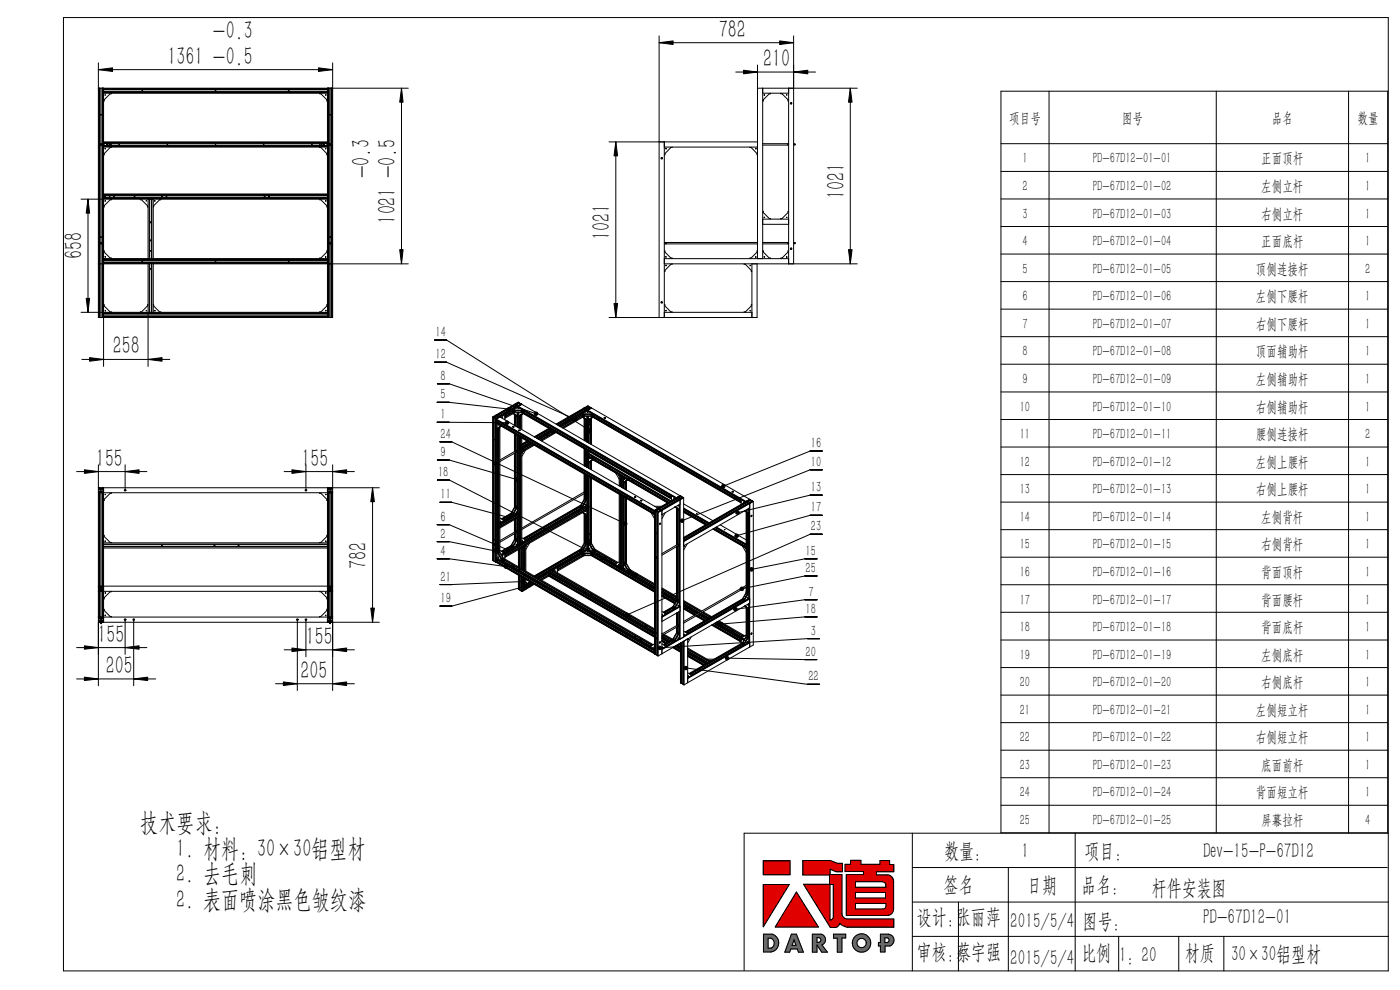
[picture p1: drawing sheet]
<svg xmlns="http://www.w3.org/2000/svg" width="297mm" height="210mm" viewBox="0 0 297 210" stroke-linecap="round" stroke-linejoin="round" font-family="sans-serif">
<defs><g id="words">
<g font-size="5.5">
<text x="45.2" y="8.3">-0.3</text>
<text x="152.5" y="8">782</text>
<text x="35.6" y="13.7">1361 -0.5</text>
<text x="161.9" y="14.2">210</text>
<text x="78.5" y="37.8" transform="rotate(-90 78.5 37.8)">-0.3</text>
<text x="84" y="47.4" transform="rotate(-90 84 47.4)">1021 -0.5</text>
<text x="179.2" y="42.3" transform="rotate(-90 179.2 42.3)">1021</text>
<text x="129.5" y="51" transform="rotate(-90 129.5 51)">1021</text>
<text x="17.5" y="55" transform="rotate(-90 17.5 55)">658</text>
<text x="23.9" y="75.2">258</text>
<text x="20.4" y="99">155</text>
<text x="64" y="99">155</text>
<text x="77.9" y="120.7" transform="rotate(-90 77.9 120.7)">782</text>
<text x="20.7" y="136.3">155</text>
<text x="64.9" y="136.8">155</text>
<text x="22.4" y="143">205</text>
<text x="63.8" y="144">205</text>
<text x="29.8" y="176.2">技术要求:</text>
<text x="37.4" y="181.7">1. 材料: 30×30铝型材</text>
<text x="37.4" y="187.2">2. 去毛刺</text>
<text x="37.4" y="192.7">2. 表面喷涂黑色皱纹漆</text>
</g>
<g font-size="4.6">
<text x="200.3" y="182">数量：</text>
<text x="216.7" y="182">1</text>
<text x="230.1" y="182">项目：</text>
<text x="255.2" y="182">Dev-15-P-67D12</text>
<text x="200.2" y="189.2">签名</text>
<text x="217.9" y="189.2">日期</text>
<text x="229.4" y="189.2">品名：</text>
<text x="244.3" y="189.8">杆件安装图</text>
<text x="194.5" y="196">设计：张丽萍</text>
<text x="214.3" y="196.8">2015/5/4</text>
<text x="229.6" y="196.8">图号：</text>
<text x="255.2" y="196">PD-67D12-01</text>
<text x="194.5" y="203.3">审核：蔡宇强</text>
<text x="229.4" y="203.6">比例</text>
<text x="251.4" y="203.6">材质</text>
<text x="261.1" y="203.9">30×30铝型材</text>
<text x="214.3" y="204.7">2015/5/4</text>
<text x="237.4" y="204">1：20</text>
</g>
<g font-size="3.2">
<text x="214.1" y="26.2">项目号</text>
<text x="238" y="26.2">图号</text>
<text x="269.8" y="26.2">品名</text>
<text x="288" y="26.2">数量</text>
<text x="216.9" y="34.7">1</text>
<text x="231.9" y="34.7">PD-67D12-01-01</text>
<text x="267.6" y="34.7">正面顶杆</text>
<text x="289.6" y="34.7">1</text>
<text x="216.9" y="40.5">2</text>
<text x="231.9" y="40.5">PD-67D12-01-02</text>
<text x="267.6" y="40.5">左侧立杆</text>
<text x="289.6" y="40.5">1</text>
<text x="216.9" y="46.4">3</text>
<text x="231.9" y="46.4">PD-67D12-01-03</text>
<text x="267.6" y="46.4">右侧立杆</text>
<text x="289.6" y="46.4">1</text>
<text x="216.9" y="52.2">4</text>
<text x="231.9" y="52.2">PD-67D12-01-04</text>
<text x="267.6" y="52.2">正面底杆</text>
<text x="289.6" y="52.2">1</text>
<text x="216.9" y="58">5</text>
<text x="231.9" y="58">PD-67D12-01-05</text>
<text x="266.4" y="58">顶侧连接杆</text>
<text x="289.6" y="58">2</text>
<text x="216.9" y="63.9">6</text>
<text x="231.9" y="63.9">PD-67D12-01-06</text>
<text x="266.4" y="63.9">左侧下腰杆</text>
<text x="289.6" y="63.9">1</text>
<text x="92.4" y="71.5">14</text>
<text x="216.9" y="69.8">7</text>
<text x="231.9" y="69.8">PD-67D12-01-07</text>
<text x="266.4" y="69.8">右侧下腰杆</text>
<text x="289.6" y="69.8">1</text>
<text x="92.4" y="76.2">12</text>
<text x="216.9" y="75.6">8</text>
<text x="231.9" y="75.6">PD-67D12-01-08</text>
<text x="266.4" y="75.6">顶面辅助杆</text>
<text x="289.6" y="75.6">1</text>
<text x="93.5" y="80.8">8</text>
<text x="216.9" y="81.5">9</text>
<text x="231.9" y="81.5">PD-67D12-01-09</text>
<text x="266.4" y="81.5">左侧辅助杆</text>
<text x="289.6" y="81.5">1</text>
<text x="93.5" y="88.9">1</text>
<text x="93.5" y="84.7">5</text>
<text x="216.3" y="87.3">10</text>
<text x="231.9" y="87.3">PD-67D12-01-10</text>
<text x="266.4" y="87.3">右侧辅助杆</text>
<text x="289.6" y="87.3">1</text>
<text x="93.5" y="93.1">24</text>
<text x="172" y="95">16</text>
<text x="216.3" y="93.1">11</text>
<text x="231.9" y="93.1">PD-67D12-01-11</text>
<text x="266.4" y="93.1">腰侧连接杆</text>
<text x="289.6" y="93.1">2</text>
<text x="92.9" y="101.2">18</text>
<text x="93.5" y="96.9">9</text>
<text x="172" y="99">10</text>
<text x="216.3" y="99">12</text>
<text x="231.9" y="99">PD-67D12-01-12</text>
<text x="266.4" y="99">左侧上腰杆</text>
<text x="289.6" y="99">1</text>
<text x="93.5" y="105.9">11</text>
<text x="172" y="104.4">13</text>
<text x="216.3" y="104.8">13</text>
<text x="231.9" y="104.8">PD-67D12-01-13</text>
<text x="266.4" y="104.8">右侧上腰杆</text>
<text x="289.6" y="104.8">1</text>
<text x="93.5" y="110.7">6</text>
<text x="172" y="108.7">17</text>
<text x="172" y="112.7">23</text>
<text x="216.3" y="110.7">14</text>
<text x="231.9" y="110.7">PD-67D12-01-14</text>
<text x="267.6" y="110.7">左侧背杆</text>
<text x="289.6" y="110.7">1</text>
<text x="93.5" y="117.9">4</text>
<text x="93.5" y="114.3">2</text>
<text x="170.9" y="117.9">15</text>
<text x="216.3" y="116.5">15</text>
<text x="231.9" y="116.5">PD-67D12-01-15</text>
<text x="267.6" y="116.5">右侧背杆</text>
<text x="289.6" y="116.5">1</text>
<text x="93.5" y="123.4">21</text>
<text x="170.9" y="121.5">25</text>
<text x="216.3" y="122.4">16</text>
<text x="231.9" y="122.4">PD-67D12-01-16</text>
<text x="267.6" y="122.4">背面顶杆</text>
<text x="289.6" y="122.4">1</text>
<text x="93.5" y="127.9">19</text>
<text x="170.9" y="130.2">18</text>
<text x="171.5" y="126.6">7</text>
<text x="216.3" y="128.2">17</text>
<text x="231.9" y="128.2">PD-67D12-01-17</text>
<text x="267.6" y="128.2">背面腰杆</text>
<text x="289.6" y="128.2">1</text>
<text x="172" y="134.8">3</text>
<text x="216.3" y="134.1">18</text>
<text x="231.9" y="134.1">PD-67D12-01-18</text>
<text x="267.6" y="134.1">背面底杆</text>
<text x="289.6" y="134.1">1</text>
<text x="170.9" y="139.3">20</text>
<text x="216.3" y="139.9">19</text>
<text x="231.9" y="139.9">PD-67D12-01-19</text>
<text x="267.6" y="139.9">左侧底杆</text>
<text x="289.6" y="139.9">1</text>
<text x="171.5" y="144.5">22</text>
<text x="216.3" y="145.8">20</text>
<text x="231.9" y="145.8">PD-67D12-01-20</text>
<text x="267.6" y="145.8">右侧底杆</text>
<text x="289.6" y="145.8">1</text>
<text x="216.3" y="151.6">21</text>
<text x="231.9" y="151.6">PD-67D12-01-21</text>
<text x="266.4" y="151.6">左侧短立杆</text>
<text x="289.6" y="151.6">1</text>
<text x="216.3" y="157.4">22</text>
<text x="231.9" y="157.4">PD-67D12-01-22</text>
<text x="266.4" y="157.4">右侧短立杆</text>
<text x="289.6" y="157.4">1</text>
<text x="216.3" y="163.3">23</text>
<text x="231.9" y="163.3">PD-67D12-01-23</text>
<text x="267.6" y="163.3">底面前杆</text>
<text x="289.6" y="163.3">1</text>
<text x="216.3" y="169.2">24</text>
<text x="231.9" y="169.2">PD-67D12-01-24</text>
<text x="266.4" y="169.2">背面短立杆</text>
<text x="289.6" y="169.2">1</text>
<text x="216.3" y="175">25</text>
<text x="231.9" y="175">PD-67D12-01-25</text>
<text x="267.6" y="175">屏幕拉杆</text>
<text x="289.6" y="175">4</text>
</g>
</g></defs>
<g fill="none" stroke="#000" stroke-width=".21">
<path d="M13.5 3.7h281v202.3h-281zM20.9 13.3v54.1h49.7v-54.1M20.9 18.7h65.7M20.9 14.8h49.7M21 18.7v48.7M21.1 18.7v48.7M21.3 18.7v48.7M21.6 18.7v48.7M21.7 18.7v48.7M21.8 18.7v48.7M22 18.7v59M22 19.6h47.5"/>
<path d="M22 19.8h47.5M22 18.8h47.5M22 19h47.5M22 19.4h47.5M22 19.5h47.5M22 18.9h47.5M23.6 19.8l-1.6 1.6M30.1 19.1l.2 .1-.1 .1zM45.7 19.1l.1 .1-.1 .1zM67.8 19.8l1.7 1.6M69.5 18.7v48.7M69.6 18.7v48.7"/>
<path d="M69.7 18.7v48.7M69.8 18.7v48.7M70.2 18.7v48.7M70.3 18.7v48.7M70.4 18.7v48.7M85.2 18.7v37.3M139.8 7.6v59.8M139.8 9.1h28.6M156.1 15.3h16.9M160.7 18.7h21.2M160.7 13.8v41.1M161.8 19.8h5.5"/>
<path d="M161.8 18.7v36.2M163.4 19.8l-1.6 1.6M165.7 19.8l1.6 1.6M167.3 18.7v37.3M168.4 7.6v48.4M180.4 18.7v37.3M212.3 19.3h82.1v157.4h-82.1zM222.5 19.3v157.4M258 19.3v157.4M286.1 19.3v157.4M21.4 30.6h.1zM22 30.3h47.5"/>
<path d="M22 31h47.5M22 30.1h47.5M22 30.2h47.5M22 31.1h47.5M22 31.2h47.5M22.1 30.9h1.3v.1M22.1 30.3v.7M22.3 20.1l.1 .1zM23.4 30.3v.1h-1.3M23.6 31.2l-.2 .1-1.4 1.6M23.6 30.3v.7M23.6 30.9h44.2"/>
<path d="M23.6 30.8h44.2M23.6 30.5h44.2M25.2 30.6h.2zM35.4 30.6l.2 .1zM45.7 30.6l.1 .1zM55.9 30.6h.1zM66.1 30.6h.1zM67.8 31.2l.3 .1 1.4 1.6M67.8 30.3v.7M68.1 30.3v.1h1.2M69 31.5l.1 .1zM69 20.1l.2 .1z"/>
<path d="M69.3 30.3v.7M69.3 30.9h-1.2v.1M70 30.6l.1 .1zM129.2 30.1h31.5M130.6 30.1v37.3M140.9 31.2h19.8M140.9 30.1v37.3M141.2 31.5h.2l-.1 .1zM142.6 31.2l-.3 .1-1.4 1.6M159.1 31.2l.2 .1 1.4 1.6M160.3 31.5h.1v.1zM161.8 30.5h5.3v.3h-5.3"/>
<path d="M162.1 20.1l.1 .1zM166.8 20.2l.2-.1zM167.1 30.7h.2M167.1 30.5h.2M168.4 30.7h.2M168.4 30.5h.2M168.6 30.5v.2M212.3 30.5h82.1M212.3 36.4h82.1M17.2 42.2h52.3M18.7 42.2v24.1M20.9 56h65.7"/>
<path d="M21.4 51.5l.1 .1zM22 53.2l1.6 1.7M22 42.1h47.5M22 41.9h47.5M22 41.5h47.5M22 42h47.5M22 41.4h47.5M22 41.1h47.5M22 41.3h47.5M22 55.8h47.5M22 55.7h47.5M22 54.9h47.5"/>
<path d="M22 55h47.5M22 55.2h47.5M22 55.6h47.5M22 55.1h47.5M22.2 41.7h.2l-.1 .1zM22.3 54.5h.1zM22.3 42.5l.1 .2zM23.6 42.2l-1.6 1.7M28.4 41.7h.3l-.2 .1zM29.8 42.2l1.6 1.7M31 42.5l.1 .2zM31.4 42.2v12.7"/>
<path d="M31.4 56v21.7M31.7 42.2v12.7M31.7 56v10.3M31.9 53.1l.1 .2h-.1zM32.1 42.2v12.7M32.1 56v10.3M32.2 42.2v12.7M32.2 56v10.3M32.5 42.2v12.7M32.5 56v10.3M32.8 42.6h.1zM34.1 42.2l-1.5 1.4-.1 .3"/>
<path d="M34.3 41.7h.2l-.2 .1zM61.2 55.3l.1 .2h-.1zM67.8 42.2l1.7 1.7M69 54.4l.1 .2zM69.5 53.2l-1.7 1.7M70 51.5v.1zM140.9 53.2l1.7 1.7M140.9 54.9h26.4M140.9 56h41M140.9 51.7h19.8M140.9 51.4h19.8M141.2 56.3h.2l-.1 .1z"/>
<path d="M141.3 51.4v.3M141.3 51.5h.1M142.6 56h-.3l-1.4 1.6M157.9 56h.2l1.4 1.6M159.1 56.3h.1zM159.5 56v11.4M160.3 54.5h.1zM160.6 56v11.4h-31.4M160.7 53.2l-.1 .3-1.5 1.4M161.8 51.4h5.3v.3M161.8 44.8l1.6 1.7M161.8 53.2l1.6 1.7"/>
<path d="M161.8 46.5h5.5M161.8 47.6h5.5M162.1 46.1h.1zM166.8 54.5h.2zM166.8 46.1h.2zM167.1 51.5h.2M167.3 53.2l-1.6 1.7M167.3 51.7h-5.5M167.3 44.8l-1.6 1.7M168.4 51.7h.2M168.4 51.5h.2M168.6 51.5v.2"/>
<path d="M212.3 42.2h82.1M212.3 48h82.1M212.3 53.9h82.1M212.3 59.7h82.1M17.2 66.3h52.3M17.4 76.2h18.6M22 64.6l1.4 1.6 .2 .1M22 66.5h47.5M22 66.4h47.5M22 67h47.5M22 66.6h47.5M22 67.1h47.5"/>
<path d="M22 67.2h47.5M22.3 65.8l.1 .2zM31.4 64.6l-1.4 1.6-.2 .1M32.5 64.6l1.4 1.6 .2 .1M32.8 65.9h.1zM69 65.9h.2zM69.5 64.6l-1.4 1.6-.3 .1M92.2 76.8h2.5l27.3 12.1M92.2 72.1h2.5l30.4 19.2M140.9 64.6l1.4 1.6 .3 .1M140.9 66.3h18.6M141.2 65.9l.2 .1z"/>
<path d="M159.1 65.8l.1 .2zM159.5 64.6l-1.4 1.6-.2 .1M212.3 65.6h82.1M212.3 71.4h82.1M212.3 77.3h82.1M20.9 98.6v46.9M26.5 98.6v5.4M64.9 98.6v5.4M70.6 98.6v47.9M92.8 89.6l14.8 .1M92.8 85.3h2.5l12.7 1.5M92.8 97.6h2.5l14.2 4.1"/>
<path d="M92.8 81.4h2.5l18.4 6.4M93.3 93.7h2.5l36.8 17.4M104.5 88.4l.1 .1M104.5 88.4l.1 30.5M104.6 88.5v30.4M104.7 98.6h.1M104.6 98.5h.2l-.1 .1M104.7 88.4h.1M104.7 88.4l.6 .4 .2-.1M104.7 88.4v.2M104.7 88.6h.1M104.7 88.4l-.1 .1"/>
<path d="M104.7 88.6v9.8M104.7 98.6v16.9M104.7 88.4v30.6M104.7 88.4v10M104.8 88.6v9.8l.1-.1 .1 .2M104.8 88.4v.1M104.8 88.4l.6 .3M104.8 88.6l.2 .1M104.8 93.2l.1 .1zM104.9 98.3l-.3 .1M105 98.5l-.1 .1M105 98.5l-.2 .1v16.8h.1l.1 .2"/>
<path d="M105 98.5h.1M105 88.7v30.5M105.1 88.7v.1M105.1 88.7h-.1M105.1 88.7v30.4M105.1 88.8h.1M105.1 88.2l.6 .3-.3 .2M105.1 88.2l-.3 .1 .6 .4M105.1 88.8l.1 30.5M105.1 88.2v.3M105.2 88.8v30.5M105.2 88.1h.1"/>
<path d="M105.2 88.8l.1 30.5M105.2 88.8h.1M105.2 88.8l.1 .1M105.2 88.1l.6 .4M105.3 88.1l-.1 .1M105.3 88.1v.1M105.3 88.9v30.4M105.3 88l.1 .1M105.3 88.1h.1M105.3 88l-.8 .4M105.3 88.1l.6 .3M105.3 88.9l33.6 19.4"/>
<path d="M105.3 89l33.6 19.4M105.3 89.1l33.6 19.4M105.3 89.5l33.6 19.4M105.3 89.6l33.6 19.5M105.3 89.8l33.6 19.4M105.3 89.1v.1M105.3 88.1h-.1M105.3 89.2l33.6 19.3M105.3 89.2l33.6 19.4M105.4 88.7h.1M105.4 88.7l.1 .1M105.4 88.1h.1"/>
<path d="M105.4 89.6l-.1 .1M105.4 89.5l33.5 19.5M105.4 88.1h-.1M105.5 91v.1M105.5 88.1v.1M105.5 88.7v.1M105.5 89.9v28.4M105.5 88.8l-.2 .1M105.5 90.8v.3M105.5 88.1l.3 .2M105.5 91.1v25.8M105.6 91.2h.2l-.2 .2z"/>
<path d="M105.6 94.4l.1 .1zM105.6 92.8l.1 .2zM105.6 92.8v.1M105.6 94.4h.1M105.7 90.1v.1zM105.7 91.1l-.2 .3M105.8 90.7l-.1 .1M105.8 88.5h.1M105.8 88.5l-.3 .2M105.8 88.3h.1M105.8 88.5v.1M105.8 90.9v25.9"/>
<path d="M105.8 88.4h.1M105.9 88.4v.1M105.9 90.8v26M105.9 90.6l.1 .2-.5 .3M105.9 90.6h.1M105.9 88.4h.1M105.9 88.3v.1M105.9 88.3l-.1 .1M106 88.4h.1M106 90.6v26.5M106 88.4l-.2 .1M106 88.4l33.6 19.4"/>
<path d="M106 88.4l-.7 .5M106.3 90.4l-.8 .4M106.3 90.4l-.4 .2M106.5 88.6h.1M107.1 88.3v.1M107.2 88l1.6-.9-1.5 .9M107.3 88l-1.1 .5M107.3 88l-.2 .1v1M107.3 88v.5l-.2 .1M107.9 87.8h-.1M108 87.7l.2-.1-.1 .2zM108.1 87.7h-.1"/>
<path d="M108.8 90.6h.3M108.8 87v.1M108.8 87v.6M108.8 87.6h.1M108.8 87.2l-1.5 .8M108.8 87.5l-1.5 .8M108.8 87.5l-1.5 .9M108.8 87.1v.5M108.9 87.7l.8 .5M108.9 87.7l.4 .3M108.9 87.7l.3 .2M109 87h1.8"/>
<path d="M109 87l-.2 .1M109 87.4v.1M109 87.4h1.8M109 87.5h1.8M109 87.5l-.2 .1M109.1 87.1l-.1 .2M109.1 87.1l-.1 .1M109.1 87.1h.1M109.1 85.8h.1M109.1 87.9v2.3M109.1 92v3.8M109.1 96.1v11.5"/>
<path d="M109.2 87.5l-2.1 1.2M109.2 88.1l.6 .2M109.2 87.9l.1 .1M109.2 85.8v.1M109.2 87.9v2.4M109.2 92.1v3.7M109.2 96.1v11.3M109.2 85.9h.1M109.2 85.8l-3.8 2.3M109.2 85.9l-3.8 2.2M109.3 85.8h.1M109.3 85.8h-.1"/>
<path d="M109.3 85.8v.1M109.3 88.1v2.2M109.3 92.1v3.6M109.3 96.1v11.1M109.3 88h.1M109.3 88.2v2.1M109.3 85.9l-3.9 2.2M109.3 85.9v-.2l.7 .4M109.3 96v11.2M109.3 85.9h.1M109.3 85.9l-3.8 2.3M109.3 85.9l-3.8 2.2"/>
<path d="M109.4 87.1h.1M109.4 85.7h.1M109.4 85.7v.2M109.4 88.2v2.2M109.4 92.2v3.5M109.4 96v11.2M109.4 85.9l.3 .2M109.4 85.7l-.1 .1M109.4 85.9l-3.9 2.2M109.4 88l.1 .1M109.4 85.7l.6 .4M109.5 95.5l-.1 .1"/>
<path d="M109.5 95.5v.1M109.5 95.6l-.1-.1 .3 .2M109.5 95.9h.2M109.6 95.5l-3.6 2.1M109.6 95.8l.1 .1M109.6 87.1l-.6 .3M109.7 95.7h.1M109.7 86.1h.1M109.7 88.2v2.3M109.7 92.3v3.4M109.7 95.9v11.5M109.7 86.1l-3.9 2.2"/>
<path d="M109.7 95.8v.1M109.7 95.8l-3.7 2.1M109.7 86l.2 .1M109.7 86l.1 .1M109.7 86v.1M109.7 88.3v2.3M109.7 92.3v15.1M109.7 95.9h.1M109.8 85.5v.4M109.8 86.2l-3.9 2.1M109.8 87.5v3.1M109.8 92.4v16.5"/>
<path d="M109.8 85.5l-.3 .2 .6 .3 .3-.1M109.8 85.5l.6 .4M109.8 85.5l.6 .3M109.8 85.5h.1M109.8 86.1l.1 .1M109.8 92.4v16.4M109.8 86.1l-3.8 2.3M109.9 86.7h.1zM109.9 87.1l.1 .1zM109.9 86.1h-.2M109.9 86.1h.1M109.9 85.4h.1"/>
<path d="M109.9 85.4v.1M109.9 85.4l.6 .4M109.9 85.4l-.1 .1M109.9 86.4l1.2 .6M109.9 86.4l-1.1 .6M109.9 86.4l33.4 19.3-1-.5M109.9 86.2v.2M109.9 87.5v3.2M109.9 92.5v23.2M109.9 86.2l33.6 19.4M109.9 86.3l33.5 19.3M109.9 86.2l-3.9 2.2"/>
<path d="M110 86.3l-.1 .1M110 86.1h.1M110 91.3h.3M110 85.3v.1M110 85.4h.1M110 85.3l-4.7 2.7M110.1 87.5l.1 .9M110.1 85.4h-.1M110.1 85.4h.1M110.1 85.4v.1M110.1 86v.1M110.1 88.3v2.5"/>
<path d="M110.1 92.6v23.1h-.2M110.1 85.5l.3 .1M110.1 86l-.1 .1M110.1 86.1l-.2 .1M110.2 88.2v.2M110.2 87.1l.6 .3M110.2 88.4v2.4M110.2 92.6v23M110.2 89.7l.2-.1-.1 .2zM110.2 89.7h.1M110.3 95.1h.1M110.3 93.8h.1"/>
<path d="M110.3 90.6h.1M110.3 88.9l-.1 .1M110.3 92.8h-.1M110.3 87.1h.1M110.4 85.9h.1M110.4 88l-.1 .1M110.4 92.8v22.6l-.2 .2M110.4 85.6v.1M110.4 85.7h.2M110.4 85.8v.1M110.4 85.9l-.3 .1M110.4 88.2v2.8"/>
<path d="M110.5 85.8h.1M110.5 85.8h-.1M110.5 85.7h.1M110.5 88l.1 .1-.4 .3M110.5 88h.1M110.5 88.2v2.8M110.5 92.8v22.6M110.6 85.7h.1M110.6 85.7h-.1M110.6 85.7l.1 .1M110.7 87.1l.1 .2zM110.7 87.5l31.8 18.4"/>
<path d="M110.7 87.9v3.2M110.7 92.9v22.4l-.2 .1M110.7 94.8l1.7-.9-1.7 1M110.7 94.4l1.4-.7-1.4 .8M110.7 85.8h-.3M110.7 85.8l33.6 19.4M110.7 85.8l-.8 .4M110.7 96.1h.1M110.8 87.2l-.1-.1 .1 .2M110.8 87l.2 .1M110.8 87.4v.1M110.8 87.5l.2 .1"/>
<path d="M110.8 87.2h.1M111.1 95.3h.1M111 87.7l-.8 .5M111 87.1v.5M111 87.7l-.5 .3M111 92.6l.1 .2zM111 87.6l31.3 18M111 87.6l31.3 18.1M111.1 87l-.1 .1M111.1 87v.6M111.1 87.6h-.1M111.1 87.1l31.2 18"/>
<path d="M111.1 87.2l31.2 18M111.1 87.5l31.2 18M111.5 95.5l-.8 1.3M111.8 93.6l-1.1 .6M111.9 93.6l-1.2 .7 1.2-.7M112 93.6l-1.3 .8M112.3 93.9l-1.6 .9M112.4 93.9l-1.7 1.1 1.8-1.1M112.6 94l-1.9 1.1M112.7 94.1l-2 1.2M112.8 94.1l-2.1 1.3M113.1 94.3l-2.4 1.4 2.4-1.4"/>
<path d="M113.2 94.3l-2.5 1.5M113.3 94.4l-2.6 1.6M116.2 92.4h.1M116.5 90.8l-3.2 1.9M116.5 90.9l-3 1.8M116.6 91l-3.1 1.8M116.7 91l-3.1 1.8M117 91.1l-3.1 1.9M117 91.2l-3.1 1.8M117.1 91.2l-3.2 1.8M117.1 91.2l-3.1 1.8M117.1 91.7v.2z"/>
<path d="M117.1 91.3l-3.1 1.7M117.2 91.3l-3.1 1.8M117.4 91.4l-3.1 1.8M117.5 91.4l-3.1 1.9M117.7 91.6l-3.1 1.8M117.8 91.7l-3.1 1.7M118 91.7l-3.1 1.9M122.9 88.5h.1M123.5 87.9l-4.5 2.6M123.5 87.8l.1 .1M123.5 87.8l.1 .6M123.5 88l-4.5 2.6"/>
<path d="M123.5 88.3l-4.2 2.4M123.5 88.3l-4.2 2.5M123.6 88.5l.9 .5M123.6 88.5l.5 .3M123.6 88.5l.4 .2M123.6 87.9v.5M123.8 87.8h1.8M123.8 87.8l-.2 .1M123.8 88.2v.1M123.8 88.2h1.8M123.8 88.3h1.8M123.8 88.3l-.2 .1"/>
<path d="M123.9 87.9l-.1 .2v-.2M123.9 86.5l.1 .1M123.9 88.6v4.8M123.9 95.2v3.6M123.9 86.5l-5.9 3.5M124 88.3l-4.5 2.5M124 86.6v.1M124 88.7v4.7M124 95.2v3.6M124 88.7l.1 .1M124 88.9l.5 .3M124 86.6l-5.9 3.4"/>
<path d="M124 86.7l-5.9 3.3M124 86.6l.1 .1M124 86.6h.1M124 88.9v4.6M124 86.6l-5.8 3.4M124.1 86.5h.1M124.1 88.8h.1M124.1 86.6v.1M124.1 89v4.5M124.1 95.3v3.5M124.1 86.7h.1M124.1 86.7l-5.9 3.4"/>
<path d="M124.1 86.6h-.1M124.1 86.5l.6 .4M124.2 88.8v.1M124.2 87.9h.1M124.2 86.5h.1M124.2 86.5v.2M124.2 89v4.5M124.2 95.3v3.6M124.2 86.5l-.2 .1M124.2 86.7l.2 .1M124.2 86.5l.6 .3M124.2 86.5h-.1"/>
<path d="M124.2 86.7l-6 3.4M124.2 86.4l.3-.1 .6 .3-.3 .2zM124.4 86.9l-5.8 3.4 5.9-3.4M124.4 87.9l-.6 .3M124.4 86.9h.1M124.4 86.8h.1M124.4 86.8v.1M124.4 89.2v4.5M124.4 95.5v3.6M124.4 86.8l-5.9 3.5M124.5 89v.2M124.5 86.8v.2"/>
<path d="M124.5 95.5v3.6M124.5 86.8v.1M124.5 86.3v.4M124.5 88.3v5.5M124.5 89.2h.1M124.5 86.9l-5.8 3.4 5.9-3.3M124.6 86.3l.6 .3M124.6 86.2v.1M124.6 88.3v5.5M124.6 95.5v3.6M124.6 87h.1M124.6 87.5h.2z"/>
<path d="M124.6 87.9h.2zM124.6 86.2h.1M124.6 86.9v.1M124.6 86.9h.1M124.6 86.9h-.1M124.7 86.2v.1M124.7 87v.2M124.7 88.3v5.5M124.7 95.6v3.6M124.7 87.2l33.4 19.3-1.1-.6M124.7 87.2l1.2 .6M124.7 87.2l-1.2 .6"/>
<path d="M124.7 96.1l17.6 10.2M124.7 96.2l17.5 10.1M124.7 96.6l17.2 10M124.7 96.8l17 9.8M124.7 96.9l16.9 9.8M124.7 87l33.6 19.4M124.7 87.1l33.5 19.3M124.7 87.2h.1M124.7 86.2l.6 .4M124.7 86.9h.1M124.7 96.8h.1M124.8 86.8v.1"/>
<path d="M124.8 86.2l-.1-.1-.8 .4M124.8 96.6l17 10M124.8 96.1l-.1 .1M124.8 86.7l.1 .1M124.8 96.3h-.1l17.4 10.1M124.8 86.2l.1 .1M124.8 86.7v.1M124.8 96.6h.1zM124.8 97v1.2l.6-.2v-.3M124.8 88.3v.9l.6-.3v-.2M124.9 86.8l-.2 .2M124.9 86.2v.1"/>
<path d="M124.9 86.8v.1M124.9 89.2v4.7M124.9 95.7v.2M124.9 98.2v1.1M124.9 86.2h-.1M124.9 86.3l.3 .1M124.9 89v5M124.9 95.8v.1M124.9 98v1.4M125 87.9l.6 .3M125 89.2l.1-.1zM125.1 97.2v.1z"/>
<path d="M125.1 89.5l.1 .1-.2 .1zM125.1 90v.1zM125.1 91.7v.1zM125.1 95.8l-.4 .2 17.7 10.3M125.1 88.9h.1M125.1 87.9h.1M125.1 89.5l-.1 .2M125.2 86.4h.1M125.2 97.8l-.1 .1M125.2 88.8l-.1 .1M125.2 86.5h.1zM125.2 86.6v.1"/>
<path d="M125.2 86.7l-.3 .1M125.2 89v5.1M125.2 98v1.5M125.3 86.6h.1M125.3 86.6h-.1M125.3 86.4h.1M125.3 89v5.2M125.3 98v1.5M125.3 97.8h.1M125.3 88.8h.1M125.3 86.5h.2M125.4 97.7l-.1 .1"/>
<path d="M125.4 88.7l-.1 .1M125.4 88.3l31.8 18.4M125.5 86.5l33.5 19.4M125.5 86.5l-6.8 3.9M125.5 86.5l-.3 .1M125.5 88.6v5.7M125.5 97.7v2M125.5 87.9l.1 .2M125.6 96.9v.1zM125.6 87.8l.2 .1M125.6 88.2v.1M125.6 88.3l.2 .1"/>
<path d="M125.6 88.1h.1M125.7 97.5l-.8 .5M125.7 97.5l-.4 .3M125.7 97.5l-.3 .2M125.7 88.5l-.8 .5M125.7 88.5l-.4 .3M125.7 88.5l-.3 .2M125.8 87.9v.5M125.8 88.4l31.2 18.1M125.8 88.4l31.2 18M125.9 87.8l-.1 .1M125.9 87.8l-.1 .6"/>
<path d="M125.9 88l31.1 18M125.9 88.3l31.1 18M126.2 97.3l.1 .2zM127 88.7v.2zM128.1 88.7h.3M128.2 88.6h.3l-.3 .1zM129.3 99.1l.1 .1zM129.9 98.6l.1 .1M134.2 92.9l.1 .1zM141.4 97.1l.1 .1zM174.4 95.7h-2.5l-18.4 7.4M174.4 99.7h-2.5l-27.2 10.7"/>
<path d="M212.3 83.1h82.1M212.3 89h82.1M212.3 94.8h82.1M16.3 100h14.9M20.9 103.5h.4M20.9 104.5h49.7M21 103.6h.9l.1 .2M21 103.6h.1M21 103.6v.1M21 104.4h.1M21 103.7h1M21 104.5v19.9"/>
<path d="M21 103.5h.1M21.1 103.5h.1M21.1 104.4v20.2M21.3 104.4h-.3v20.2M21.6 103.6v.8M21.7 103.5h.1M21.7 104.4v20.2M21.8 104.4v20.2M21.8 104.3h.1M21.8 104.5h.1M21.9 103.7l-.1 .5h-.8v-.4M21.9 103.5h-.6v21.1"/>
<path d="M22 104.3h-1v.1M22 104.2l-.1 .2h-.9M22 113.5l1.4 1.6h.2M22 103.5v28.5M22 116h47.5M22 115.5h47.5M22 115.4h47.5M22 116.2h47.5M22 115.1h47.5M22 115.9h47.5M22.3 104.9h.1zM22.3 114.7l.1 .2z"/>
<path d="M23.6 104.5l-1.6 1.7M34.3 115.7l.1 .1zM60.3 100h14.9M67.8 104.5l1.7 1.7M69 104.9h.2zM69 114.8h.2zM69.5 104.3h.9v.1M69.5 113.5l-1.4 1.6h-.3M69.5 103.5v28.5M69.5 103.7h.9M69.5 104.2l.1 .1M69.6 103.7l-.1 .1"/>
<path d="M69.6 104.4h.1M69.6 103.6h.1M69.6 104.3v20.3v-.1h.8M69.6 103.5v.7h.8v-.4M69.6 103.5h.2M69.6 104.4h.2M69.6 104.4h.8M69.6 103.6h.8M69.6 104.5h.1M69.7 103.5h.1M69.7 104.4v20.2M69.8 103.5v21.1"/>
<path d="M70.2 104.4h.2v20.2M70.2 103.5l-.1 21.1M70.3 103.5h.1M70.3 104.4v20.2M70.4 103.5h.1M70.4 104.5v19.9M70.4 104.4h.1M70.4 103.6h.1M70.4 103.6v.1M70.4 103.5h-.2M79 103.5v28.5M80.5 103.5h-58.7"/>
<path d="M92.8 118.5h2.5l12.1 1.7M92.8 111.3h2.5l12.4 5.3M92.8 114.9h2.5l9.6 1.9M92.8 101.8h2.5l39.5 20.2M93.3 106.6h2.5l12 3.1M104.6 118.9h.1M104.6 115.6l.1 .1zM104.6 115.6h.2l-.1 .1M104.7 115.7h.1M104.7 115.7v3.3M104.7 115.7v3.2M104.7 118.9l.1 .1"/>
<path d="M104.7 118.9v.1M104.9 115.4l-.3 .1M105 115.6l-.1 .1M105 115.6l-.2 .1v3.3l.2 .2M105.1 119.1h.1M105.1 119.1l-.1 .1M105.2 119.2v.1M105.3 118.5l33.6 19.5M105.3 118.6l33.6 19.4M105.3 119l33.6 19.4M105.3 119.2l33.6 19.4-33.5-19.4M105.3 119.3l33.6 19.4"/>
<path d="M105.3 118.5v.1M105.3 119.1l33.6 19.3M105.3 119v.1M105.3 119.1l33.6 19.4M105.4 118.7l33.5 19.4M105.5 118.3l1.1 .7M105.5 118.3l-.2 .1 33.6 19.4M105.5 117.1v.2M105.5 117.3l.9 1.5M105.5 117.3l.1-.1 .8 1.6M105.7 118.1v.1zM105.7 117.1h.1l-.1 .2z"/>
<path d="M105.7 116.3l-.2 .3M105.7 117.1v.2M105.7 117.1v.1M105.8 117.5v.1M105.9 117v.7M105.9 116.7l-.4 .4M105.9 117l.9 1.6M105.9 116.7l.1 .1M106 116.8v.2M106 117h-.1M106 117l.9 1.5M106 116.8l-.5 .3"/>
<path d="M106 117.9l.1 .1zM106 116.8l.9 .4 .2-.1M106 109.9l.9 .5 .2-.1M106.2 110.6h.1M106.2 118.2l.6 .4M106.3 118.3v.1M106.4 118.6l.3 .1zM106.4 117l.2-.2 .5 .3M106.4 118.8l.2 .1M106.4 110.1l.2-.1 .5 .3M106.5 118.7h.2M106.5 118.7h.1"/>
<path d="M106.6 117.1h.1M106.6 110.2h.1M106.6 118.9v.1M106.6 110.2l.1 .1M106.7 119l31.2 17.9M106.8 118.4l31.8 18.3M106.9 118.5l-.1 .1M106.9 118.5l.2 .2M106.9 118.8l31.2 18M107 118.7l31.2 18M107.1 117.1l-.8 .5M107.1 118.7l-.5 .3"/>
<path d="M107.1 118.7l-.5 .2M107.1 117.9h.1M107.3 117.5l-.2 .1v1M107.3 117.5v.6l-.2 .1M107.3 117.5l-.8 .4M108.2 116.1l-1.5 .8M108.2 116l-1.6 .9M108.2 116l.4 .3M108.2 116l.4 .2M108.2 109.1v.1M108.2 116h.1M108.2 109.1l.4 .3"/>
<path d="M108.2 109.2l.4 .3M108.2 109.2l-1.5 .9M108.2 109.1l-1.6 .9M108.2 116.1l-1.4 .9M108.2 109.3l-1.4 .8M108.3 115.9h.1M108.3 115.9l-.1 .1M108.3 109l.1 .1M108.3 109l-.1 .1M108.4 115.7l-2.1 1.2M108.4 108.9l-2.1 1.2M108.5 116.2l-1.5 .9"/>
<path d="M108.5 109.4l-1.5 .8M108.5 116h.3M108.5 109.1h.3M108.5 116h.1M108.5 109.1h.1M108.6 116h.1M108.6 109.1h.1M108.6 109.4l-1.5 .9M108.6 109.4v.1M108.6 116.2v.1M108.8 120l.3 .1h-.3zM108.8 116.1l-.2 .1"/>
<path d="M108.8 109.3l-.2 .1M109 115.7h-.1M109 108.8l-.1 .1M109 115.5l-.6 .4M109 108.7l-.6 .4M109.1 115.3h.1M109.1 108.5h.1M109.1 110.2v2.7M109.1 113.2v1.2M109.2 110.2v2.6M109.2 113.2v1.1M109.2 114.3h.1"/>
<path d="M109.2 114.3l-.9 1.6M109.2 107.4l.1 .1M109.2 107.4l-.9 1.6M109.3 110.2v2.6M109.3 113.2v.8M109.3 114l.4 .3M109.3 114.3l-.9 1.6M109.3 107.5v.7M109.3 114.3v.8M109.3 107.2l.4 .3M109.3 107.5l-.9 1.6M109.3 110.1v2.7"/>
<path d="M109.3 113.1v.9M109.4 110.1l.1 2.6M109.4 112.6l.3 .2M109.4 113.1v1M109.4 112.6h.1M109.4 114.9h.1M109.4 114.4l.2 .2M109.4 108v.1M109.4 107.6l.2 .1-.1-.1M109.5 115.4v.2zM109.6 108.6h.1M109.5 114.4l.1 .2"/>
<path d="M109.5 113h.2M109.6 112.6l-3.6 2.1M109.6 112.9l.1 .1M109.7 112.8h.1M109.7 107.5v.2M109.7 109.9v2.9M109.7 113v1.3M109.7 114.3v.3M109.7 114.6l-.9 1.5M109.7 107.7l-.9 1.6M109.7 113h.1M109.7 112.9v.1"/>
<path d="M109.7 112.9l-3.7 2.1M109.7 109.9v4.4M109.7 112.9h.1M109.8 115.7h.1M109.8 115.7l-3.5 1.9M109.8 108.8l-3.8 2.2 1.1-.7M109.8 109.9v5.8M109.8 115.7l-1.2 .6M109.8 108.8l-1.2 .7M109.8 108.8h.1M109.8 115.7l-3.4 2M109.8 108.8l.1 .1-3.9 2.2"/>
<path d="M109.8 108.8l-3.8 2.2M109.8 109.8v5.9M109.9 109.1h.1M109.9 109.1l-3.9 2.3M109.9 109.5h.1M109.9 109.5l-3.9 2.3M109.9 109.1l-3.9 2.2 3.9-2.2M109.9 109.5l-3.9 2.2 3.9-2.2M109.9 109.8l-3.9 2.2M110 116.6v3.7M110.1 116.5v3.8M110.1 115.6h.1"/>
<path d="M110.2 116.5v3.9M110.4 115.4h.1M110.5 116.3v4.3M110.6 116.2v4.4M110.7 114.1l.8 .5 .2-.2M110.7 116.2v4.4M110.7 114.8l.1-.1zM111.3 114.4h.1M111.3 114.2l.4 .2M111.3 114.2l-.3 .1M111.6 115.7v.1zM111.7 114.5l-1 .6"/>
<path d="M111.7 114.4v.1M112.3 115.3l-.8 1.2M121 118.2l.2-.1zM122.9 107.5l-11.6 6.7 11.6-6.7M122.9 107.4l-11.6 6.8M122.9 116.8l.5 .2M122.9 116.8l.5 .3M122.9 107.4v.1M122.9 116.8h.1M122.9 107.4l.5 .3M122.9 107.5l.5 .3M122.9 116.8l-9.4 5.5"/>
<path d="M123 107.6l-11.6 6.7 11.6-6.7M123 116.9l-9.4 5.4M123.1 116.6v.1M123.1 116.6l-.2 .2M123.1 107.3v.1M123.1 107.3l-.2 .1M123.1 107.2l-12.1 7M123.1 116.5l-9.8 5.7M123.3 107.5h.2h-.1M123.3 116.7l.2 .1zM123.3 116.8h.2h-.2M123.3 107.7l-11.6 6.7"/>
<path d="M123.3 117.1l-9.4 5.4M123.3 107.4h.2l-.2 .1zM123.3 107.8l-11.6 6.7M123.4 107.8l-11.7 6.7M123.4 107.7v.1M123.4 117v.1M123.4 117.1l-9.5 5.4M123.5 117.4v.5M123.5 117.4h.1M123.5 117.9h.1M123.5 117.4l-5.1 3 5.1-3M123.5 117.5l-5.1 2.9"/>
<path d="M123.5 117.9l-5.1 2.9M123.6 116.9l-.2 .1M123.6 107.6l-.2 .1M123.6 108.7l.9 .5M123.6 108.7l.5 .3M123.6 117.4v.5M123.7 116.5h.1M123.7 107.1v.1M123.8 108.2h.1M123.8 117.3h1.8M123.8 117.8v.1M123.8 117.3l-.2 .1"/>
<path d="M123.8 117.8h1.8M123.8 117.9h1.8M123.8 117.9h-.2M123.8 116.3l-.7 .4M123.8 107l-.7 .4M123.8 116.1l.1-.1zM123.8 106.8l.1-.1zM123.8 117.4v.2M123.9 117.4l-.1 .2M123.9 100.5v3.9M123.9 104.7v1.2M123.9 108.9v6.3"/>
<path d="M124 104.4l.1 .2M124 104.4h.2l-.1 .2M124 104.4l-13.3 7.6M124 117.9l-5.8 3.3M124 100.6v3.7l.2-.1M124 109.1l.5 .3M124 104.6v1.2M124 115.1h.1M124 115.1l-.9 1.5M124 105.8h.1M124 105.8l-.9 1.5M124 104.4l.1 .1"/>
<path d="M124 100.6v3.7M124 104.6v.9M124 109.2v5.7M124.1 109l-.1 6.1M124.1 109h.1M124.1 114.9l.4 .2M124.1 115.1l-1 1.6M124.1 100.6v3.7M124.1 104.6v.9M124.1 105.8v.7M124.1 109.2v5.7M124.1 115.1v.7"/>
<path d="M124.1 105.5l.4 .3M124.1 105.8l-1 1.6M124.1 104.6l-13.4 7.7M124.2 109.1h.1M124.2 117.4h.1M124.2 100.7v3.5M124.2 104.6v1M124.2 109.2v5.7M124.2 115.7h-.1M124.2 115.2l.1 .2-.1-.2M124.2 106.3l-.1 .1M124.2 105.9l.1 .1-.1-.1"/>
<path d="M124.2 104.2l.2 .1-.1 .2M124.2 108.4v.1zM124.3 106.9h.1M124.4 104.4l-.3 .2M124.4 117.4l-.6 .4M124.4 100.8v4.9M124.4 109.4v5.6M124.5 107.7h.1M124.5 105.8v.2M124.5 109.2v.2M124.5 115.1v.3M124.5 115.4l-.9 1.5"/>
<path d="M124.5 106l-.9 1.6M124.5 100.9v6.3M124.5 108.2v8.3M124.5 109.3v.1M124.5 116.5l-1.1 .6M124.5 116.5l-10.5 6.1M124.5 116.5h.1M124.6 100.9v6.2M124.6 108.2v8.3M124.6 107.1l.1 .1-18.3 10.6M124.6 107.1l-13.9 8.1M124.6 107.1l-1.2 .7"/>
<path d="M124.6 116.5l-10.6 6.1M124.6 116.5h.1M124.6 117h.2zM124.6 117.4l.2 .1zM124.6 107.4v.1M124.6 107.5l-17.3 10M124.6 107.5l-17.3 10.1M124.7 101v15.7M124.7 107.4l-17.5 10.1M124.7 107.8l-17.4 10.1M124.7 107.9l-17.4 10M124.7 108.1l-17.6 10.1"/>
<path d="M124.7 116.7l-1.2 .7M124.7 116.7l1.2 .7M124.7 116.5l-10.6 6.1M124.7 116.5l14.2 8.2M124.7 116.6l14.2 8.2M124.7 116.7l14.2 8.2-13-7.5M124.7 116.7h.1M124.8 116.7h-.1M124.8 115.1v1.4M124.8 115.1h.1M124.8 116.5l1.2 .6M124.8 116.5h-.1"/>
<path d="M124.9 101.1v14M124.9 101.1v13.9M124.9 115.1v.3M124.9 115.4l.9 1.5M125 117.4l.6 .4M125.1 116.2v.1zM125.1 113.2v.2h-.1zM125.1 114.4l.1 .2-.2 .1zM125.1 113.3h-.1M125.1 117.4h.1M125.1 114.4l-.1 .3M125.2 115.7h.1"/>
<path d="M125.2 115.2l-.1 .2v-.2M125.2 101.3v13.6M125.3 101.3v13.6M125.3 115.1l.9 1.6M125.3 115.1v.7M125.4 114.9v.2M125.4 115.1h-.1M125.4 115.1l.9 1.5M125.4 114.9l-.5 .2M125.4 114.9l-.6 .2M125.4 117.4l.2 .2zM125.4 117.9l13.5 7.7"/>
<path d="M125.5 116v.1zM125.5 101.4v13.8M125.5 117.4l.1 .2M125.6 117.8v.1M125.6 116.3l.6 .4M125.6 117.3l.2 .1M125.6 117.9h.2M125.6 116.5h.1M125.8 117.4v.5M125.8 117.9l13.1 7.6M125.8 116.9l.2 .1M125.8 117.9l13.1 7.5"/>
<path d="M125.9 116.7l.2 .1zM125.9 116.8h.2M125.9 117.4v.5M125.9 117.4h-.1M125.9 117.9h-.1M125.9 117.8l13 7.5M125.9 117.5l13 7.5M125.9 117.9l13 7.5M126 117v.1M126.1 117.1l4.2 2.4M126.2 116.5l4.9 2.8M126.3 116.6l-.1 .1"/>
<path d="M126.3 116.6l.1 .2M126.4 116.8l-.4 .2M126.4 116.8l-.4 .3M126.4 116.8h.1M126.4 116.8l4.3 2.5M127 117.5h.2zM127.1 117.6h.1M127.5 118.6l.1 .1zM128.1 118.2h.3M129.6 118.9l.2 .1zM129.6 119h.1M130.3 119.5l1.1 .7"/>
<path d="M130.3 119.5l-4.3-2.4 4.3 2.5M130.6 100.3l.8 1.3M130.6 119.3l-4.2-2.4 4.2 2.5M130.8 119.5h-.1M131 119.4l-.2-.1-.5 .2M131.2 100.8l.1 .1zM131.2 119.8l.1 .1zM131.4 119.2l-.9 .4-.2-.1M131.4 103v-2.2l.1 .1v2.2M131.4 104.8v15.6l.1 .1M131.5 104.9v15.6M131.6 100.9v2.3"/>
<path d="M131.6 105v15.4M131.6 103.2v-2.3l.3 .1v2.3M131.6 105v15.5l.3 .2M131.7 108.1l.1 .1zM131.7 105l.1 .1M131.7 108.1l.1 .1M131.7 109.9h.1M131.7 113l.1 .1M131.9 105.1v15.6M131.9 101.1v2.3M131.9 105.2v15.4M132 103.4v-2.3l.1 .1v2.3"/>
<path d="M132 105.2v15.5l.1 .1M132.1 105.3v15.5M132.2 101.3v2.2M132.2 105.3l-.1 15.5M132.3 101.3v2.3M132.3 105.4l-.1 15.3M132.3 102.4v.1M132.3 102.3v.2M132.3 119.4v.2M132.3 119.6l1 1.6M132.4 102.5v1.1M132.4 105.4v13.9"/>
<path d="M132.5 101.5v.1zM132.6 119.5l-.1 .2M132.6 119.5l-.1 .1M132.6 119.5h.1M132.6 119.9l.1 .1M132.6 102.2h-.1M132.6 102.3v1.5M132.6 105.6v13.6M132.7 102.3v1.5M132.7 105.6v13.5M132.8 119.1l-.5 .3M132.8 119.4l.8 1.6"/>
<path d="M132.8 102.3v1.5M132.8 105.6v13.5M132.8 119.4v.7M132.8 119.4h.1M132.8 119.4l.9 1.5M132.8 105.7v13.7M132.8 102.2l-.5 .3M132.9 102v1.9M132.9 105.7v13.8M133 105.3l.1 .2zM133.2 101.8l-.4 .3v1.8M133.2 101.8l-.9 .5"/>
<path d="M134.6 105.4l.1-.1 .2 .2zM134.6 105.5h.3M135.8 102.1h.1M135.9 106.2h.2M138.1 108.7l.8 1.3M138.9 108.3v30.4M138.9 108.3h.1M138.9 107.4h1.5M138.9 108.3v30.5M139 118.3v.1zM139 118.3h.1v.1h-.1M139 108.3v30.5"/>
<path d="M139 108.3h.1M139 108.3h-.1M139 108.3v.1M139.1 108.2h.1M139 108.4l.4 .2M139.1 108.2l.6 .4M139.1 108.1v10.1l.2-.1 .1 .2-.2 .1M139.1 108.1v.1M139.1 108.2l.6 .3M139.1 108.2l-.2 .1M139.2 108.2l.3-.2 .6 .4-.3 .1zM139.2 118.2l-.2 .1"/>
<path d="M139.3 118.3l-.2 .1v16.9l.2-.1 .1 .2-.2 .1M139.4 108.6v30.4M139.4 108.5l.1 .1M139.4 108.5v.1M139.4 108l-.3 .1M139.4 107.9h.1M139.4 107.9v.1M139.4 108.5l.1 30.6M139.5 108v.4M139.5 108l.7 .3M139.5 107.9v.1M139.5 108.7l.1 30.4"/>
<path d="M139.5 107.9h.1M139.5 107.9l-.1 .1M139.6 107.7h.1zM139.6 107.9h.1M139.6 107.9v.1M139.6 108.6v30.5M139.6 108.6l-.1 .1M139.6 108.6h-.2l.1 30.5M139.6 108.6h.1M139.6 107.8l.1 .1M139.6 107.8l-.2 .1M139.6 107.9l.6 .4"/>
<path d="M139.6 107.8l-.7 .5M139.7 108.6h.1M139.7 108.5h.1M139.7 108.5v.1M139.8 107.9h-.1M139.8 107.9v.1M139.9 107.9l.3 .2M139.9 107.9l-.1 .1M139.9 111.1l.2-.1v.2l-.2 .1zM140 111v.2M140.2 108.1v.1M140.2 108.3h.1"/>
<path d="M140.2 108.2h.1M140.3 108.2h.1M140.3 108.2l.1 .1M140.4 108.3v30.4M140.4 108.3l-.9 .4M140.5 109.2h.1M141.1 108.7l-.7 1.3M141.8 105.5h.1M142.3 105.2h.2v1M142.3 105.2v.5M142.3 105.7l.2 .1M142.5 105.5v.1"/>
<path d="M142.9 105.7l.1 .1zM143.1 107.6l.4 .2M143.2 107.5l.9 .5zM143.5 105.6l-3.9 2.2M143.5 105.6h.1M143.5 107.7v7.9M143.5 116v11.4M143.6 107.9l.5 .3M143.6 105.6v.1M143.6 105.6h.1M143.6 105.6l-3.9 2.3M143.6 115.9v12.1"/>
<path d="M143.6 105.7h.1M143.6 105.7l-3.8 2.2M143.7 105.6h.1M143.7 107.8l-.1 7.8M143.7 105.7h.1M143.7 105.6l.6 .3M143.7 105.6v.2M143.7 108v7.5M143.7 115.9v11.1M143.7 105.7l-3.9 2.3M143.7 105.7l-3.9 2.2M143.8 107.9h.1"/>
<path d="M143.8 105.5h.1M143.8 108v7.4l.2 .1M143.8 105.5v.2M143.8 115.8v11.3M143.8 105.5l-.3 .1M143.8 105.7l.2 .2M143.8 105.5l-.1 .1M143.8 105.5l.6 .4M143.8 105.7l-3.9 2.2M143.9 107.3h.1M143.8 105.5l.6 .3M143.8 115.4h.1"/>
<path d="M143.9 115.7h.1M143.9 115.4l-3.5 2M144 106l-3.8 2.2M144 106h.1M144 105.9v.1M144 108.2v7.3M144 115.7v11.5M144 115.5h.1M144 105.9l-3.8 2.2M144.1 108v.2M144.1 115.5h.1M144.1 115.7h.1"/>
<path d="M144.1 115.7h-.1M144.1 115.6l-3.7 2.2M144.1 105.2v.1M144.1 105.8v.1M144.1 107v21.6M144.1 108.2h.1M144.1 105.3l-.3 .2M144.1 105.9v.1M144.1 105.8l-.1 .1M144.1 105.9l-3.9 2.3M144.1 105.3v.4M144.1 106h.1"/>
<path d="M144.1 107v21.7M144.1 105.3l.6 .4-.3 .1M144.1 106l-3.8 2.2M144.2 105.3l.6 .3M144.2 105.3h.1M144.2 107v21.7M144.2 106h.1M144.2 106l-3.9 2.2M144.2 105.2h.1M144.2 105.2v.1M144.2 105.9v.1M144.2 105.2l-.1 .1"/>
<path d="M144.2 105.9h.1M144.2 105.9l-.1 .1M144.3 105.2v.1M144.3 106v29.6M144.3 106l-3.9 2.3M144.3 105.2l.6 .4M144.3 105.2h-.2M144.3 105.2h.1M144.3 105.2l-.8 .4M144.3 106.9l-3.9 2.3M144.3 105.2l.1 .1M144.4 105.9h-.1"/>
<path d="M144.4 105.9h.1M144.4 105.2v.1M144.4 105.2l.4 .3M144.8 105.5h.1M144.8 105.6h.1M144.8 105.5l.1 .1M144.9 105.6h.1M144.9 105.5l.1 .1M144.9 105.5h-.1M144.9 105.5v.1M144.9 105.5h.1M145 105.6v29.5l-.7 .5"/>
<path d="M145 107.8l5.5 3.1M145 107.9l5.4 3.1M145 106.9l6.2 3.5M145 107.9l5.3 3.1M145 108l5.2 3M145 108.1l5.2 2.9M145 108.5l4.9 2.8M145 108.5l4.8 2.8M145 108.7l4.6 2.6M145 105.6l-.7 .4M145.2 115.8l-.1 .1zM145.8 115.4l-.8 1.3"/>
<path d="M147.7 108.9h.2zM148.7 101.3h.1zM149.9 111.2l-4.9-2.8 4.9 2.8M151.2 112.2l7.1 4.1M151.3 112.2l7 4M151.7 111.9l6.6 3.8M151.8 111.9l6.5 3.7M151.9 111.8l6.4 3.7M152 111.8l6.3 3.6M152.8 111.3l5.5 3.2M153.7 112.4l.1-.1zM155.3 104.4h.3"/>
<path d="M155.9 105.5h.1zM157 105.9l.2 .1v1M157 105.9v.6M157 106.5l.2 .1M157.2 106.3h.1M157.5 115.9l.8 1.3M157.7 106.6h.1zM158 108.3l.8 .5M158 108.3l.4 .3M158 108.3l.3 .2M158.1 116.3l.1 .1zM158.3 106.4l-13.3 7.6"/>
<path d="M158.3 106.4h.1M158.3 108.5v15.7M158.3 116l-6.8-3.9 6.8 3.9M158.3 116.1l-7-4 7 4.1M158.3 108.5v.3l.6 .2M158.3 108.5l.1 .1M158.4 106.4h.1M158.4 106.4l-13.4 7.8M158.4 106.4v.1M158.4 108.8v15.4M158.4 108.8v15.3M158.4 108.6h.1"/>
<path d="M158.5 106.3v.1M158.5 106.4l.6 .3M158.5 106.3v.3M158.5 108.8v15.3M158.5 106.6h.1M158.5 106.5l-13.5 7.7M158.5 106.3h.1M158.5 106.4v.1M158.5 106.4h-.1M158.5 106.3l.6 .4M158.5 106.4l-.1 .1M158.5 108.6l.1 .1"/>
<path d="M158.5 108.8v15.2l.2 .1v.2M158.5 106.2v.2M158.5 106.5l-13.5 7.8M158.5 106.5l.3 .2M158.5 106.2l-.2 .2M158.7 108h.1M158.6 115.4l.1 .2zM158.8 106.7v.1M158.8 106.7l-13.8 7.9M158.8 108.8v16.8M158.8 106.6l.1 .1M158.8 106.6v.1"/>
<path d="M158.8 109v16.6M158.9 106.7l-13.9 8M158.9 106v.5M158.9 106.7v.1M158.9 107.8v19.2M158.9 106.7h.1M158.9 106l-.4 .2M159 106.1h.1M159 106.8l-14 8M159 106.8h.1M159 106.7v.1M159 106.1l.6 .3"/>
<path d="M159 106.7h-.1M159 107.8v19.2M159 106h.1M159 106v.1M159 106.8v30.4M159 106.8l-14 8.1M159 107.7l-14 8.1M159 105.9l-.7 .5M159 106l.6 .4M159 105.9l-.1 .1M159 105.9l.1 .1M159.1 106h.1"/>
<path d="M159.1 106.7h.1M159.1 106h-.1M159.2 106.6h.1M159.2 106.1l.4 .1M159.2 106v.1M159.5 109.3l-.2 .2M159.5 106.5l-.3 .1M159.5 106.5l-.6-.4-.3 .2 .6 .3M159.6 106.4h.1M159.6 106.2v.1M159.6 106.3h.1M159.7 106.3l.1 .1"/>
<path d="M159.7 106.3l-.1 .1M159.7 106.3h.1M159.8 106.4v30.4l-.8 .4M159.8 106.4l-.8 .4M173.3 118.5h-2.5l-11.4 2.3M174.4 105h-2.5l-15.4 3.8M174.4 109.3h-2.5l-15.6 4.3M174.4 113.3h-2.5l-38.9 17.1M212.3 106.5h82.1M212.3 100.7h82.1M212.3 112.4h82.1M212.3 118.2h82.1"/>
<path d="M16.3 137.4h14.9M20.9 124.3h49.7M20.9 125.4h49.7M20.9 130.9h49.7M21 124.5h.9M21 124.5v.1M21 125.3h.1M21 125.2h.1M21 131.7h.1M21 131.8h.1M21 131.1h.1M21 125.2v.1"/>
<path d="M21 131.7v.1M21 124.6h1M21 125.2h1M21 131.1h1M21 131.8h.8M21 131.7h1M21 131.9l-.1 .1M21 124.7v.4M21 125.2v5.8M21 124.4h.3M21.1 124.7v.4M21.1 125.2v5.8"/>
<path d="M21.1 131.9v.1M21.1 132h.1M21.3 124.7v.4M21.3 125.2v5.8M21.3 125.3h-.3v5.6M21.3 132.2h.2M21.3 131v.1M21.3 131.2v.5M21.3 131.7v.1M21.3 132v.2M21.5 131v.1M21.5 131.2v.5"/>
<path d="M21.5 131.7v.1M21.5 132v.2M21.6 124.5v.1M21.6 124.7v.4M21.6 125.2v.1M21.6 125.2v5.8M21.6 124.4h.2M21.6 125.3h.3M21.7 124.7v.4M21.7 125.2v5.8M21.8 131.9v.1l-.7-.1M21.8 124.7v.4"/>
<path d="M21.8 125.2v5.8M21.8 131h-.8v.1M21.8 131.7h.1M21.8 131l.2 .3M21.8 131.1h.1M21.8 124.7v.4h-.8v-.4h1M21.8 131.9v.1h58.7M21.8 124.4h.1M21.8 130.9h.1M21.8 132h.1M21.9 125.2l-.1 5.8M21.9 124.5l-.1-20.1h-.2v20.2"/>
<path d="M21.9 131.6l-.1 .2M21.9 124.5v.2M22 125.1l-.1 .2h-.9M22 129.2l1.6 1.7M22 131.6l-1 .1v-.5h.8v.5M22.3 130.5h.1v.1zM22.3 125.8h.1zM23.6 125.4l-.2 .1-1.4 1.5M26.5 131.4v7.4M28.4 131.4v14.1M60.3 137.8h14.9M63.1 131.4v15.1"/>
<path d="M64.9 131.4v7.9M67.8 125.4l.3 .1 1.4 1.5M69 125.7l.2 .1zM69 130.5l.2 .1zM69.5 129.2l-1.7 1.7M69.5 124.7h.9v.4h-.8v-.4M69.5 131.6l.9 .1v-.5h-.8v.5M69.5 125.1l.1 .1M69.5 124.6h.9M69.5 125.2h.9M69.5 131.1h.9M69.5 131.7h.9"/>
<path d="M69.6 124.6v.1M69.6 131.1l-.1 .2M69.6 131.6v.1M69.6 125.3h.1M69.6 125.2h.1M69.6 131.7h.1M69.6 131.1l.8-.1v.1M69.6 131.1h.1M69.6 131.8h.1M69.6 125.2v5.9M69.6 131.7v.3M69.6 125.3h.8"/>
<path d="M69.6 124.4h.1M69.6 124.4h.2M69.6 130.9h.1M69.6 132h.1M69.7 124.7v.4M69.7 125.2v5.8M69.7 131.9v.1M69.7 132h.1M69.8 124.7v.4M69.8 125.2v5.8M69.8 125.3h-.2M69.9 132.2h.2"/>
<path d="M69.9 131v.1M69.9 131.2v.5M69.9 131.7v.1M69.9 132v.2M70.1 131v.1M70.1 131.2v.5M70.1 131.7v.1M70.1 132v.2M70.1 124.7v.4M70.1 125.2l.1 5.8M70.2 132h.1M70.2 125.3h.2v5.6"/>
<path d="M70.2 124.4h.2M70.3 124.7v.4M70.3 125.2v5.8M70.4 124.7v.4M70.4 125.2v5.8M70.4 131.9v.1M70.4 132h.1M70.4 124.5v.1M70.4 125.3h.1M70.4 125.2h.1M70.4 131.1h.1M70.4 131.8h.1"/>
<path d="M70.4 131.7h.1M70.4 125.2v.1M70.4 131.7v.1M70.4 131.8l-.8 .1M108.8 120.1h.3M110 122v3l.1 .1M110 120.8h.4l-.1 .1zM110 120.9h.3M110.1 122.1v3M110.1 125.1h.1M110.2 122.1v3h.1M110.2 122.1v3"/>
<path d="M110.2 122.2l.1 2.9M110.3 125.1l.2 .2M110.5 122.3v3M110.6 122.4v3M110.6 125.3h-.1M110.7 122.4l.1 3M110.7 125.3l-.1 .1M110.8 120.7v-4.6l.2-.1v4.8M110.8 122.5v2.9M111 122.6v2.7l-.2 .1M111 123.4l-17.7 .6M111 125.3h.1"/>
<path d="M111 122.1l.1 .2zM111 120.9v-4.9l.3-.2v5.2M111 122.6v2.7M111.3 122.8v2.3M111.3 125.1l-.3 .2M111.3 125.1h.1M111.4 121v-5.2l.1-.1v5.5M111.4 122.9v2.2M111.5 122.9v2.1M111.5 125l-.1 .1M111.6 123.6h.1M112.2 124.2l-16.4 4.4h-2.5"/>
<path d="M112.4 123.4l-.9 .6 .9-.6M112.5 123.5l-1 .5M112.6 123.5l-1.1 .6M112.7 123.6l-1.2 .7 1.3-.6M112.8 123.7l-1.3 .7M113.1 123.8l-1.6 .9 1.6-.9M113.2 123.9l-1.7 .9M113.3 124l-1.8 1M116.3 120.9h.2zM116.4 121.3l22.5 13M116.4 121.3l.2-.1 22.3 12.9M116.4 121.3l22.5 13.1"/>
<path d="M116.4 121.5h.1M116.4 121.6v.3M116.4 122v.2M116.4 121.5l22.5 13M116.4 121.6l22.5 13M116.4 121.9l22.5 13M116.4 122l22.5 13-22.5-13M116.4 122.2l22.5 13M116.4 121.5l-2.1 1.2M116.4 121.9l-1.8 1M116.4 122.2l-1.5 .9M116.5 121.5h-.1"/>
<path d="M116.5 121.5v.1M116.5 121.6h-.1M116.5 122h.1M116.5 122h-.1M116.5 121.6l-2.1 1.2M116.5 122l-1.8 1M116.5 122l22.4 13M116.7 121.2h-.1M116.7 121.2l22.2 12.8M116.9 121l-.2 .2M116.9 121l22 12.7M117 121h.1"/>
<path d="M117 121l21.9 12.6M117 121l.2-.1 21.7 12.5M117.6 121h.2zM118.2 120.7v.2M118.4 120.4h-.1l-1 .5M118.4 120.4l-.2 .1v1M118.4 120.4v.5l-.2 .2M118.4 120.7l5.1-2.9-5.1 3M122 128.5l.1 .2zM125.5 126.1h.1zM131.6 120.4h.1M131.6 120.4l-.1 .1"/>
<path d="M131.9 120.6h.1M131.9 120.6v.1M132.2 120.7h.1M132.3 120.7l1.1 .7M132.5 120.5v.1zM132.9 120.3l.1 .1zM133 120.6l.6 .4M133.1 120.7v.1M133.3 121.2l.1 .1M133.4 130.7h.1M133.4 121.3v.1M133.5 121.1h-.2h.2"/>
<path d="M133.5 121.4l5.4 3.1M133.5 121.3l5.4 3.1M133.6 120.8l5.3 3M133.7 120.9l-.1 .1M133.7 120.9l.2 .1M133.8 121.2l5.1 2.9M133.9 121.2l5 2.8M133.9 121l-.5 .3M133.9 121l-.5 .4M134.2 122.4l.1 .2zM134.6 135h.3M135.8 135.7h.4l-.3 .1z"/>
<path d="M135.9 135.8h.2M136.9 132.7l.2 .1zM137 132.8h.1M137.8 137l1.1 .6M137.8 136.9v.1M137.8 137l-31.2-18 31.2 18M138.3 136.9h-.1M138.5 136.8l-.2-.1-.5 .2M138.7 137.2l.1 .1zM138.9 136.6l-.9 .5-.2-.2M138.9 138.7v.1M139 135.4l.1 .1z"/>
<path d="M139 135.4h.1l-.1 .1M139 138.8h.1M139 138.7l-.1 .1M139 138.7h.1M139.1 138.8h-.1M139.2 134.2l.1 .2zM139.2 135.2h.1M139.2 135.2l-.2 .1M139.3 135.4l-.2 .2v3.3l.3 .1M139.4 138.9v.1M139.5 139v.1M140 136.1v.3"/>
<path d="M140.4 136.6l.8 .5 .2-.2M140.4 129.7l.8 .5 .2-.1M140.4 135.2l1.5 .9M140.4 135l1.7 .9M140.4 135.3l1.4 .8M140.4 135.4l1.3 .7M140.4 135.5l1.2 .7M140.4 135.8l1 .6M140.4 134.9l1.8 1M140.4 135.9l.9 .5M140.4 135.8l.9 .6M140.4 134.5h.1"/>
<path d="M140.4 134.3l.2 .1M140.4 136l.8 .4M140.4 136.1l.7 .4M140.4 125.6l3.1 1.8M140.4 125.4l3.1 1.8M140.4 125.7l3.1 1.8M140.4 125.8l3 1.8M140.4 126.2l2.9 1.6M140.4 125.9l3 1.7M140.4 125.3l3.1 1.8M140.4 125l3.1 1.8M140.4 124.9l3.1 1.8"/>
<path d="M140.4 126.3l2.8 1.7-2.8-1.6M140.4 126.3l2.8 1.6M140.4 124.7l3.1 1.8M140.4 126.5l2.7 1.6M140.4 138.7l-.8 .4M140.5 130.5h.1M140.7 134.7l1.8 1M140.8 136.8l.1-.1 .5 .2M140.8 129.9l.1-.1 .5 .3M140.9 134.6l1.8 1M141 136.9h.1M141 130l.1 .1"/>
<path d="M141.1 136.8l1.5-.9-1.5 .9M141.1 129.9l1.5-.8-1.5 .8M141.4 137l1.5-.9-1.5 .9M141.4 130.1v.1M141.4 136.9v.1M142.4 135.7l-1.8-1 1.9 1M142.5 135.8l-1.5 .9M142.5 135.8l.5 .3M142.5 128.9l.5 .4M142.5 128.9l.5 .3M142.5 129l-1.5 .9 1.5-.9M142.5 128.9l-1.5 .9"/>
<path d="M142.5 135.9l-1.4 .8M142.7 135.7l.9-1.6-.9 1.6M142.7 135.7h.1M142.7 135.7l-.2 .1M142.7 128.8l.9-1.5-.9 1.6M142.7 128.8v.1M142.7 128.8l-.2 .1M142.7 137.4l1.7 .9M142.7 135.6l-2 1.1M142.7 128.7l-2 1.2M142.8 137.3l1.6 .9M142.8 137.3l1.6 .9-1.5-.9"/>
<path d="M142.9 135.7l.2 .1h-.2zM142.9 135.8h.2M142.9 128.9h.2l-.2 .1zM142.9 136.1l-1.5 .8M142.9 129.2l-1.5 .9M142.9 128.9h.2M142.9 129h.1M142.9 137.2l1.5 .8-1.4-.8M142.9 129.3l-1.5 .9M143 135.8h.1M143 129.2v.1M143 136.1h.1"/>
<path d="M143.1 136l-.1 .1M143.1 129.1l-.1 .1M143.2 137.1l1.2 .7M143.3 137l1.1 .6M143.3 135.5v.1M143.3 128.7h.1M143.4 135.4l-.7 .3M143.4 128.5l-.7 .4M143.4 137l1 .5M143.5 135h.1M143.4 128.3h.1M143.5 136.9l.9 .6"/>
<path d="M143.5 130v2.7M143.5 133.1v1.1M143.6 133.9l.5 .3zM143.6 127l.5 .3M143.6 130v2.7M143.6 133v1.9M143.6 127h.1M143.6 136.8l.8 .4M143.7 130v2.6M143.7 133v.9M143.7 136.8l.7 .4M143.8 134.7h-.1"/>
<path d="M143.8 127.8l-.1 .1M143.8 132.5l.2 .1M143.8 129.9v2.7M143.8 132.9v1M143.8 135.3h.1zM143.9 128.4h.1M143.8 127.4l.1 .2M143.8 132.5h.1M143.8 127.4l.1 .1M143.9 134.4l-.1-.2 .1 .2M143.9 132.8h.1M143.9 132.5l-3.5 2"/>
<path d="M144 132.8h.1M144 136.7l.4 .2M144 136.6l.4 .2M144 132.6h.1M144 129.8v2.8M144 132.8v1.3M144.1 132.7v.1M144.1 127.3v.3M144.1 134.2v.2M144.1 134.4l-1 1.6M144.1 127.6l-1 1.5M144.1 136.6l.3 .2"/>
<path d="M144.1 132.8h.1M144.1 132.7l-3.7 2.1M144.1 135.5l-3.7 2.1 1-.6M144.1 129.7v5.8M144.1 135.5l-1.1 .6M144.1 128.6l-1.1 .7M144.1 128.6l-3.7 2.2 1-.6M144.1 132.8h-.1M144.2 129.7v5.8M144.2 135.5l-3.8 2.2M144.2 128.7l-3.8 2.2M144.2 135.5l.1 .1"/>
<path d="M144.2 136.5l.2 .1M144.3 129.6l-3.9 2.2M144.4 136.4v8.5M144.5 136.4v8.5M144.5 136.3v8.6M144.6 136.3v8.7l.3 .1M144.9 136.1v9M144.9 136.1l.1 9.1M145 136.1v9.1M145 136l.1 9.3M145 133.9l.9 .5 .1-.1M145 128.3l3.1 1.7"/>
<path d="M145 128.1l3.3 1.9M145 128.4l3 1.7M145 128.4l3 1.8M145 128.5l2.9 1.7M145 128l3.4 1.9M145 128.9l2.6 1.4-2.6-1.4M145 128.6l2.9 1.6M145 127.7l3.6 2.1M145 127.6l3.7 2.1M145 129l2.5 1.4M145 127.4l3.9 2.2M145 129.2l2.3 1.3"/>
<path d="M145 129.1l2.4 1.3M145.4 134.1l.2-.1 .4 .3M145.5 129l.1-.1v.2zM145.6 134.2l.1 .1M145.9 137.8l4.6 2.6-.3 .1-4.3-2.5M145.9 137.5l4.8 2.8h-.1l-4.7-2.6M145.9 138.1l4.3 2.5-.2 .1-4.1-2.4M145.9 138.4l4 2.4M145.9 138.6l3.9 2.2M145.9 138.5l3.9 2.3M145.9 138.6l3.8 2.2M145.9 138.9l3.6 2.1"/>
<path d="M145.9 139.1l3.5 2-3.5-2M145.9 139l3.5 2.1M145.9 139.1l3.4 2M145.9 139.2l3.3 1.9M146 135.5v.1zM146 134.3l-1 .7M146.6 135.1l-.7 1.3M147.6 130.7l1.8 1M147.9 130.5l1.8 1.1M148.2 130.4l1.7 1M148.3 130.3l1.8 1-1.8-1M148.4 130.2l1.8 1.1"/>
<path d="M148.6 130.1l1.8 1M148.7 130.1l1.8 1M149 129.9l1.8 1M149.2 129.8l1.8 1M149.6 131.6l-1.9-1 1.8 1.1M150 139.8h1.5M150 131.4l-1.8-1.1 1.8 1.1M150.7 130.9l-1.8-1 1.8 1.1M151 132.6l6.2 3.6M151 132.5l6 3.5M151.1 132.5l5.9 3.4M151.2 132.5l5.8 3.3"/>
<path d="M151.5 132.3l5.5 3.2M151.6 132.2l6.3 3.6M151.8 132.2l6.1 3.5M151.9 132l5.4 3.1M152 132l5.3 3M152.2 131.9l.1 .1h-.2h.2M152.4 131.8l5.2 3.1M152.5 131.7l5.5 3.2M154.3 139.6l19 .3M155.3 133.9h.3M157 135.5l.2 .1 .1 1.1M157 135.5v.5l.2 .1"/>
<path d="M157.1 135.4l-5.5-3.2 6.2 3.6-.8-.3M157.2 135.8v.1M157.3 127.4l-11.6 6.7M157.3 127.3l-11.7 6.7M157.3 127.3l.4 .3M157.3 135l.7 .6M157.3 136.7l.4 .2M157.3 136.7l-10.8 6.2M157.3 136.6l-10.8 6.2M157.4 127.4l-11.6 6.7M157.4 136.7l-10.8 6.2M157.4 136.5h.1"/>
<path d="M157.4 136.5l-.1 .1 .4 .3M157.4 127.2h.1M157.4 127.2l-.1 .1M157.5 127l-12.2 7.1M157.5 136.4l-11.3 6.5M157.6 134.9l-5.3-3 5.2 3M157.6 127.6l-11.6 6.6M157.6 136.9l-10.7 6.2M157.6 136.6h.3M157.6 127.3h.3M157.7 127.3h.1M157.7 136.6h.1"/>
<path d="M157.7 135h-.1M157.7 127.6h.1M157.7 136.9h.1M157.9 134.9l-.2-.1-.4 .2M157.9 136.7l-.2 .2M157.9 127.4l-.2 .2M158 128.6l.8 .4M158 128.6l.4 .2M158 128.6l.3 .2M158.1 136.3l-.1 .1M158.1 127h-.1M158.1 136.2l-.6 .3"/>
<path d="M158.1 126.9l-.6 .3M158.2 135.8h.1M158.2 126.5h.1M158.3 134.7l-.9 .5-.1-.2M158.3 124.5v1.2M158.3 128.7v6.3M158.3 124.2l.2 .2M158.3 124.2l-13.3 7.6M158.3 128.8v.2l.6 .2M158.3 128.8h.1M158.3 125.4v.2M158.3 134.7v.2"/>
<path d="M158.3 134.9l.1 .1M158.3 134.9l-.9 1.6M158.3 134.7l.5 .3M158.3 125.6h.1M158.3 125.6l-.9 1.6M158.3 125.4l.5 .2M158.4 124.5v.9M158.4 129v5.7M158.4 124.2l.1 .1M158.4 125.3l.4 .3M158.4 128.8h.1M158.4 134.7l.4 .3"/>
<path d="M158.4 135l-.9 1.5M158.4 124.5v.8M158.4 125.6v.8M158.4 135v.7M158.4 134.7h-.1M158.4 125.6l-.9 1.6M158.4 125.3l-.1 .1M158.5 124.4l-13.5 7.8M158.5 129v5.7M158.5 135l.2 .3zM158.5 125.7l.2 .2zM158.5 124.4v1"/>
<path d="M158.5 128.9h.1M158.5 135.5v.1M158.5 126.2h.1M158.5 129.1v5.6M158.7 128.3h.1M158.6 136.2h.1M158.6 135v.2zM158.6 126.7v.2zM158.6 124l-.3 .2M158.7 125.9l-.1-.2 .1 .2M158.7 124.2l-.2 .2M158.8 125.6v.3"/>
<path d="M158.8 129v5.9M158.8 135v.2M158.8 135.2l-.9 1.5M158.8 125.9l-.9 1.5M158.8 129.2v5.7M158.9 128v8.4M158.9 127l-13.9 8M158.9 127h.1M158.9 136.3l-13 7.5 1-.6M158.9 136.3l-1.2 .6M158.9 127l-1.2 .6M158.9 136.3h.1"/>
<path d="M159 127l-18.6 10.8M159 127l-14 8M159 136.3l-13.1 7.5M159 136.3l-13.1 7.6M159 128v8.3M159 127.9l-18.6 10.8M159 137.2l-13.1 7.6M159.5 134.3l-.2 .2M173.3 122.2h-2.5l-13.4 2.7M173.3 127.2h-2.5l-14.8 2M173.3 130.9h-2.5l-17.8 1.5M173.9 135.5h-2.6l-31.3 1.9"/>
<path d="M212.3 124h82.1M212.3 129.9h82.1M212.3 135.8h82.1M16.3 144h16.7M58.5 145h16.7M144.5 144.9h-.1M144.6 144.9h.1M144.6 144.9h-.1M144.9 145.1h.1M145 145.2h.1M145.5 141.7l25.8 3.5h2.6M145.9 142.7l.8 .5 .2-.1"/>
<path d="M145.9 144.8v-9.3l-.8 .5v9.3M145.9 144.8l-.8 .5M146.3 142.9l.1-.1 .5 .3M146.4 143l.2 .1M146.9 143.1v.1M146.9 143.1l10.8-6.2-10.8 6.3M150.7 140.1h.1zM212.3 141.6h82.1M212.3 147.4h82.1M212.3 153.3h82.1M212.3 159.1h82.1M193.5 176.7v29.3"/>
<path d="M212.3 165h82.1M212.3 170.8h82.1M228.1 176.7v29.3M294.5 176.7h-136.6v29.2M161.9 182.6h5.7v2.9h-5.7zM161.9 187.6h5.5l-5.5 9zM162 198.2h1.9a1.95 1.95 0 0 1 1.3 2 1.95 1.95 0 0 1-1.6 1.7h-1.6zM162.9 199a1.08 1.08 0 0 1 1.4 1.1 1.08 1.08 0 0 1-1.4 1zM167.9 198.2h1.1l1.4 3.8h-1l-.2-.7h-1.4l-.3 .7h-1zM168.4 199.3l.5 1.2h-.9zM169 189.2l4.6 7.4h-9.1zM170.3 182.5h5.8l1.5 .6h1.1v1.8h-1.3l-1.3-.5v1.1h2.5v8.3a1.16 1.16 0 0 0 1.1 1.1h9.9v1.8h-9.9l-1.6-.8-.6 .7-1.4 .1-5.6-9.1h5.5v-2h-5.7z"/>
<path d="M172.3 198.2h1.9a1.2 1.2 0 0 1 .9 1 1.2 1.2 0 0 1-.7 1.2l1.1 1.6h-1.2l-1-1.6v1.6h-1zM173.3 198.9h.4a.52 .52 0 0 1 .5 .5 .52 .52 0 0 1-.5 .5h-.4zM176.1 187.6h.7v7.1l-.4 .5h-.3zM176.8 198.2h2.6v.8h-.8v3h-1v-3h-.8zM179.3 183.3h1.2v-.8h2.1v.8h4.1v-.8h2v.9h.9v1.5h-3.7v.7h2.3a1.37 1.37 0 0 1 1.4 1.3v5.9a1.37 1.37 0 0 1-1.4 1.4h-8.7v-8.7h3.7v-.6h-3.9zM181.4 187h5.8a.73 .73 0 0 1 .7 .7v.5h-6.5zM181.5 191.6h6.5v.6a.65 .65 0 0 1-.7 .6h-5.8zM181.5 189.3h6.4v1.2h-6.4zM186.8 198.2h1.7a1.29 1.29 0 0 1 1.2 1.1 1.29 1.29 0 0 1-.9 1.4h-1.1v1.2h-.9v-1.2h-.4v-.8h.4zM187.7 198.9h.6a.52 .52 0 0 1 .3 .5 .52 .52 0 0 1-.4 .5h-.5zM193.5 184h100.8M193.5 198.6h101"/>
<path d="M193.5 191.3h101M203.3 191.3v14.7M213.9 184v22M237.3 198.6v7.4M250.1 198.6v7.4M259.6 198.6v7.4"/>
<circle cx="61.2" cy="19.3" r=".1"/>
<circle cx="21.4" cy="30.6" r=".14"/>
<circle cx="21.4" cy="24.3" r=".09"/>
<circle cx="21.4" cy="30.6" r=".15"/>
<circle cx="21.5" cy="30.6" r=".1"/>
<circle cx="22.3" cy="31.5" r=".07"/>
<circle cx="22.7" cy="30.6" r=".13"/>
<circle cx="22.7" cy="30.6" r=".09"/>
<circle cx="23.2" cy="30.6" r=".13"/>
<circle cx="23.2" cy="30.6" r=".09"/>
<circle cx="68.2" cy="30.6" r=".1"/>
<circle cx="68.2" cy="30.6" r=".13"/>
<circle cx="68.7" cy="30.6" r=".1"/>
<circle cx="68.7" cy="30.6" r=".13"/>
<circle cx="70" cy="24.4" r=".1"/>
<circle cx="70" cy="30.6" r=".11"/>
<circle cx="70" cy="30.6" r=".14"/>
<circle cx="70" cy="30.6" r=".16"/>
<circle cx="140.4" cy="33.6" r=".15"/>
<circle cx="167.8" cy="21.9" r=".15"/>
<circle cx="21.4" cy="51.6" r=".16"/>
<circle cx="21.4" cy="50.3" r=".09"/>
<circle cx="21.4" cy="51.6" r=".15"/>
<circle cx="21.4" cy="51.6" r=".11"/>
<circle cx="23.3" cy="41.7" r=".07"/>
<circle cx="24.2" cy="41.7" r=".09"/>
<circle cx="30.2" cy="55.4" r=".09"/>
<circle cx="31.9" cy="47.2" r=".09"/>
<circle cx="31.9" cy="51" r=".1"/>
<circle cx="32" cy="57" r=".09"/>
<circle cx="35.3" cy="41.7" r=".09"/>
<circle cx="45.7" cy="55.4" r=".09"/>
<circle cx="56.1" cy="41.7" r=".07"/>
<circle cx="57.1" cy="41.7" r=".09"/>
<circle cx="69.1" cy="42.6" r=".07"/>
<circle cx="70" cy="51.6" r=".15"/>
<circle cx="70" cy="50.3" r=".1"/>
<circle cx="70" cy="51.6" r=".14"/>
<circle cx="70" cy="51.6" r=".12"/>
<circle cx="141.3" cy="54.5" r=".07"/>
<circle cx="162.2" cy="54.5" r=".07"/>
<circle cx="167.8" cy="52.8" r=".16"/>
<circle cx="31" cy="65.9" r=".05"/>
<circle cx="140.4" cy="64.2" r=".15"/>
<circle cx="107.9" cy="87.8" r=".08"/>
<circle cx="108.9" cy="90.6" r=".13"/>
<circle cx="109.1" cy="87.2" r=".1"/>
<circle cx="110.2" cy="91.3" r=".14"/>
<circle cx="110.3" cy="89" r=".07"/>
<circle cx="110.3" cy="92.8" r=".09"/>
<circle cx="122.1" cy="99" r=".07"/>
<circle cx="123.8" cy="88" r=".1"/>
<circle cx="124.3" cy="95.7" r=".08"/>
<circle cx="125.5" cy="88" r=".11"/>
<circle cx="26.5" cy="104" r=".17"/>
<circle cx="45.5" cy="115.7" r=".1"/>
<circle cx="50.6" cy="115.7" r=".09"/>
<circle cx="64.9" cy="104" r=".15"/>
<circle cx="104.9" cy="114.5" r=".08"/>
<circle cx="105.7" cy="116.5" r=".13"/>
<circle cx="108.6" cy="115.9" r=".11"/>
<circle cx="108.6" cy="109.1" r=".11"/>
<circle cx="109.5" cy="114.5" r=".11"/>
<circle cx="109.5" cy="107.7" r=".11"/>
<circle cx="123.8" cy="117.5" r=".11"/>
<circle cx="124.2" cy="115.3" r=".11"/>
<circle cx="124.2" cy="106" r=".11"/>
<circle cx="124.3" cy="116.3" r=".05"/>
<circle cx="125.1" cy="115.3" r=".09"/>
<circle cx="128.3" cy="118.2" r=".13"/>
<circle cx="131.7" cy="113.1" r=".09"/>
<circle cx="131.7" cy="109.9" r=".08"/>
<circle cx="132.6" cy="119.6" r=".11"/>
<circle cx="133.4" cy="101.5" r=".08"/>
<circle cx="134.1" cy="101.9" r=".08"/>
<circle cx="136" cy="106.2" r=".15"/>
<circle cx="138.8" cy="109.2" r=".05"/>
<circle cx="139.3" cy="113.1" r=".08"/>
<circle cx="148.8" cy="110.4" r=".08"/>
<circle cx="149.5" cy="110.8" r=".07"/>
<circle cx="155.4" cy="104.3" r=".13"/>
<circle cx="158.6" cy="114" r=".08"/>
<circle cx="159.4" cy="109.4" r=".14"/>
<circle cx="26.5" cy="131.4" r=".18"/>
<circle cx="28.4" cy="131.4" r=".17"/>
<circle cx="63.1" cy="131.4" r=".17"/>
<circle cx="64.9" cy="131.4" r=".16"/>
<circle cx="133" cy="134.9" r=".09"/>
<circle cx="133.4" cy="130.7" r=".09"/>
<circle cx="133.4" cy="121.1" r=".11"/>
<circle cx="134.7" cy="135" r=".13"/>
<circle cx="138" cy="124.6" r=".08"/>
<circle cx="140" cy="136.3" r=".14"/>
<circle cx="140.5" cy="137.3" r=".05"/>
<circle cx="143.8" cy="134.3" r=".1"/>
<circle cx="143.8" cy="127.5" r=".12"/>
<circle cx="145.2" cy="134.6" r=".05"/>
<circle cx="146.9" cy="129.8" r=".09"/>
<circle cx="155.4" cy="133.8" r=".13"/>
<circle cx="157.7" cy="127.3" r=".1"/>
<circle cx="157.7" cy="136.6" r=".1"/>
<circle cx="159.4" cy="134.4" r=".14"/>
<circle cx="146" cy="143.4" r=".05"/>
<circle cx="182.8" cy="200" r="1.97"/>
<circle cx="182.8" cy="200" r=".99"/>
</g>
<g fill="#6a6a6a" stroke="#6a6a6a" stroke-width=".21">
<path d="M162 198.2v3.7l2-.1 .7-.5 .4-.7a1.9 1.9 0 0 0-1.2-2.4zM162.9 199l.8 .1 .6 .7-.2 .9-.5 .4h-.7z" fill-rule="evenodd"/>
<path d="M167.9 198.2l-1.4 3.8h1l.3-.7h1.4l.2 .7h1l-1.4-3.8zM168.4 199.3l.5 1.2h-.9z" fill-rule="evenodd"/>
<path d="M172.3 198.2v3.8h1v-1.6l1 1.6h1.2l-1.1-1.6 .5-.4 .2-.3v-.6l-.2-.5-.6-.4zM173.3 198.9h.5l.3 .2 .1 .3-.3 .4-.6 .1z" fill-rule="evenodd"/>
<path d="M176.8 198.2h2.6v.8h-.8v3h-1v-3h-.8z" fill-rule="evenodd"/>
<path d="M180.8 200a1.95 1.95 0 0 0 3.9 0 1.95 1.95 0 0 0-3.9 0zM181.8 200a1 1 0 0 1 2 0 1 1 0 0 1-2 0z" fill-rule="evenodd"/>
<path d="M186.8 198.2v1.7h-.4v.8h.4v1.2h.9v-1.2h1.1l.5-.3 .3-.6v-.7l-.2-.4-.6-.5zM187.7 198.9h.6l.3 .2v.4l-.1 .3-.8 .1z" fill-rule="evenodd"/>
</g>
<g fill="#e10000" stroke="#e10000" stroke-width=".21">
<path d="M161.9 187.6h5.5l-5.5 9z"/>
<path d="M169 189.2l4.6 7.4h-9.1z"/>
<path d="M161.9 182.6h5.7v2.9h-5.7z" fill-rule="evenodd"/>
<path d="M170.3 182.5v3.1h5.7v2h-5.5l5.6 9.1h1.2l.6-.4a.3 .3 0 0 1 .3-.4 .3 .3 0 0 1 .3 .3l1.2 .5h9.9v-1.8h-10.1l-.5-.2-.4-.8v-8.4h-2.5v-1.1l1.3 .5h1.3v-1.8h-1.1l-1.5-.6zM176.1 187.6h.7v7.1l-.4 .5h-.3z" fill-rule="evenodd"/>
<path d="M181.5 189.3h6.4v1.2h-6.4zM179.3 183.3v1.6h3.9v.6h-3.7v8.7h8.9l.6-.3 .3-.3 .3-.6-.1-6.5-.3-.5-.7-.4h-2.6v-.7h3.7v-1.5h-.9v-.9h-2v.8h-4.1v-.8h-2.1v.8zM181.4 187h5.9l.5 .4 .1 .8h-6.5zM181.5 191.6h6.5v.8l-.5 .4h-6z" fill-rule="evenodd"/>
</g>
<g fill="#000" stroke="#000" stroke-width=".21">
<path d="M20.9 14.8l3-.4v.8zM67.6 14.4l3 .4-3 .4zM85.2 18.7l.3 3h-.7zM139.8 9.1l3-.4v.7zM157.7 14.9l3 .4-3 .4zM168.4 15.3l3-.4v.8zM165.4 8.7l3 .4-3 .3zM180.4 18.7l.4 3h-.8zM130.6 30.1l.4 3h-.7zM18.7 42.2l.3 3h-.7zM84.8 53h.7l-.3 3zM180 53h.8l-.4 3z"/>
<path d="M18.3 63.3h.7l-.3 3zM19 75.9l3 .3-3 .4zM31.4 76.2l3-.3v.7zM130.3 64.4h.7l-.4 3zM17.9 99.7l3 .3-3 .4zM26.5 100l3-.3v.7zM61.9 99.7l3 .3-3 .4zM70.6 100l2.9-.3v.7zM79 103.5l.4 2.9h-.7zM17.9 137l3 .4-3 .3zM26.5 137.4l3-.4v.7zM61.9 137.5l3 .3-3 .4z"/>
<path d="M70.6 137.8l2.9-.3v.7zM78.7 129h.7l-.4 3zM17.9 143.6l3 .4-3 .4zM28.4 144l2.9-.4v.8zM60.1 144.7l3 .3-3 .4zM70.6 145l2.9-.3v.7z"/>
<path d="M107.3 89.4l.4-.1 .2 .4h-.3h.3a.37 .37 0 0 1-.5 .3 .37 .37 0 0 1-.1-.6z" fill-rule="evenodd"/>
<path d="M107.8 86.5h.4l.2 .3h-.4h.4a.38 .38 0 0 1-.6 .3 .38 .38 0 0 1 0-.6z" fill-rule="evenodd"/>
<path d="M113.4 87.5l.3-.1 .3 .1v.4l-.3-.1 .3 .1a.37 .37 0 0 1-.5 .2 .37 .37 0 0 1-.1-.6z" fill-rule="evenodd"/>
<path d="M121.8 88.7h.5l.1 .4-.4-.2 .4 .2a.37 .37 0 0 1-.6 .1 .37 .37 0 0 1 0-.5z" fill-rule="evenodd"/>
<path d="M124.8 91.1a.38 .38 0 0 1 .5-.1 .38 .38 0 0 1 .1 .5l-.3-.2 .3 .2a.38 .38 0 0 1-.5 .1 .38 .38 0 0 1-.1-.5z" fill-rule="evenodd"/>
<path d="M104.7 116.5h.4l.2 .4-.4-.1 .4 .1a.38 .38 0 0 1-.6 .2 .38 .38 0 0 1 0-.6z" fill-rule="evenodd"/>
<path d="M107.4 116.3h.5l.1 .5-.3-.2 .3 .2a.38 .38 0 0 1-.5 .1 .38 .38 0 0 1-.1-.6z" fill-rule="evenodd"/>
<path d="M107.5 109.5l.5-.1 .1 .5-.3-.2 .3 .2a.37 .37 0 0 1-.5 .2 .37 .37 0 0 1-.1-.6z" fill-rule="evenodd"/>
<path d="M109.2 101.5l.4-.2 .3 .5-.4-.1 .4 .1a.38 .38 0 0 1-.5 .2 .38 .38 0 0 1-.2-.5z" fill-rule="evenodd"/>
<path d="M132.4 110.8l.4-.1 .2 .5-.4-.1 .4 .1a.38 .38 0 0 1-.6 .2 .38 .38 0 0 1 0-.6z" fill-rule="evenodd"/>
<path d="M144.4 110.3a.38 .38 0 0 1 .5-.2 .38 .38 0 0 1 0 .6 .38 .38 0 0 1-.5-.1l.3-.2-.3 .2z" fill-rule="evenodd"/>
<path d="M153.2 102.8a.38 .38 0 0 1 .6 .1 .38 .38 0 0 1-.1 .5 .38 .38 0 0 1-.6-.1l.4-.2-.4 .2z" fill-rule="evenodd"/>
<path d="M156 113.5a.39 .39 0 0 1 .6-.1 .39 .39 0 0 1-.1 .6 .39 .39 0 0 1-.6-.3l.4-.1-.4 .1z" fill-rule="evenodd"/>
<path d="M156.2 108.5a.37 .37 0 0 1 .5 0 .37 .37 0 0 1 0 .6 .37 .37 0 0 1-.6-.3h.4h-.4z" fill-rule="evenodd"/>
<path d="M107 120l.4-.2 .3 .4h-.3h.3a.38 .38 0 0 1-.4 .4 .38 .38 0 0 1-.3-.6z" fill-rule="evenodd"/>
<path d="M110.7 123.1l.4-.1 .2 .4h-.3h.3a.38 .38 0 0 1-.5 .3 .38 .38 0 0 1-.1-.6z" fill-rule="evenodd"/>
<path d="M112 123.9l.4-.1 .2 .3-.4 .1 .4-.1a.38 .38 0 0 1-.5 .4 .38 .38 0 0 1-.1-.6z" fill-rule="evenodd"/>
<path d="M132.8 130.2a.38 .38 0 0 1 .5 0 .38 .38 0 0 1-.1 .6 .38 .38 0 0 1-.5-.2l.3-.2-.3 .2z" fill-rule="evenodd"/>
<path d="M134.5 121.8a.38 .38 0 0 1 .5-.2 .38 .38 0 0 1 .2 .5l-.4-.1 .4 .1a.38 .38 0 0 1-.5 .2 .38 .38 0 0 1-.2-.5z" fill-rule="evenodd"/>
<path d="M139.7 137.2a.38 .38 0 0 1 .6 0 .38 .38 0 0 1-.2 .5 .38 .38 0 0 1-.5-.2l.4-.1-.4 .1z" fill-rule="evenodd"/>
<path d="M152.7 132.1a.38 .38 0 0 1 .6 0 .38 .38 0 0 1-.2 .6 .38 .38 0 0 1-.5-.3h.4h-.4z" fill-rule="evenodd"/>
<path d="M153.9 139.4a.36 .36 0 0 1 .6 0 .36 .36 0 0 1-.1 .6 .36 .36 0 0 1-.5-.4h.4h-.4z" fill-rule="evenodd"/>
<path d="M155.8 128.9a.37 .37 0 0 1 .6 .2 .37 .37 0 0 1-.3 .5 .37 .37 0 0 1-.4-.3l.3-.1-.3 .1z" fill-rule="evenodd"/>
<path d="M157.2 124.6a.37 .37 0 0 1 .5 .1 .37 .37 0 0 1-.2 .5 .37 .37 0 0 1-.5-.2l.4-.1-.4 .1z" fill-rule="evenodd"/>
<path d="M159.1 120.6a.36 .36 0 0 1 .6 0 .36 .36 0 0 1-.2 .5 .36 .36 0 0 1-.5-.2l.4-.1-.4 .1z" fill-rule="evenodd"/>
<path d="M145.3 141.4a.38 .38 0 0 1 .6 .1 .38 .38 0 0 1-.3 .5 .38 .38 0 0 1-.4-.4l.3 .1-.3-.1z" fill-rule="evenodd"/>
</g>
<use href="#words"/>
</svg>
